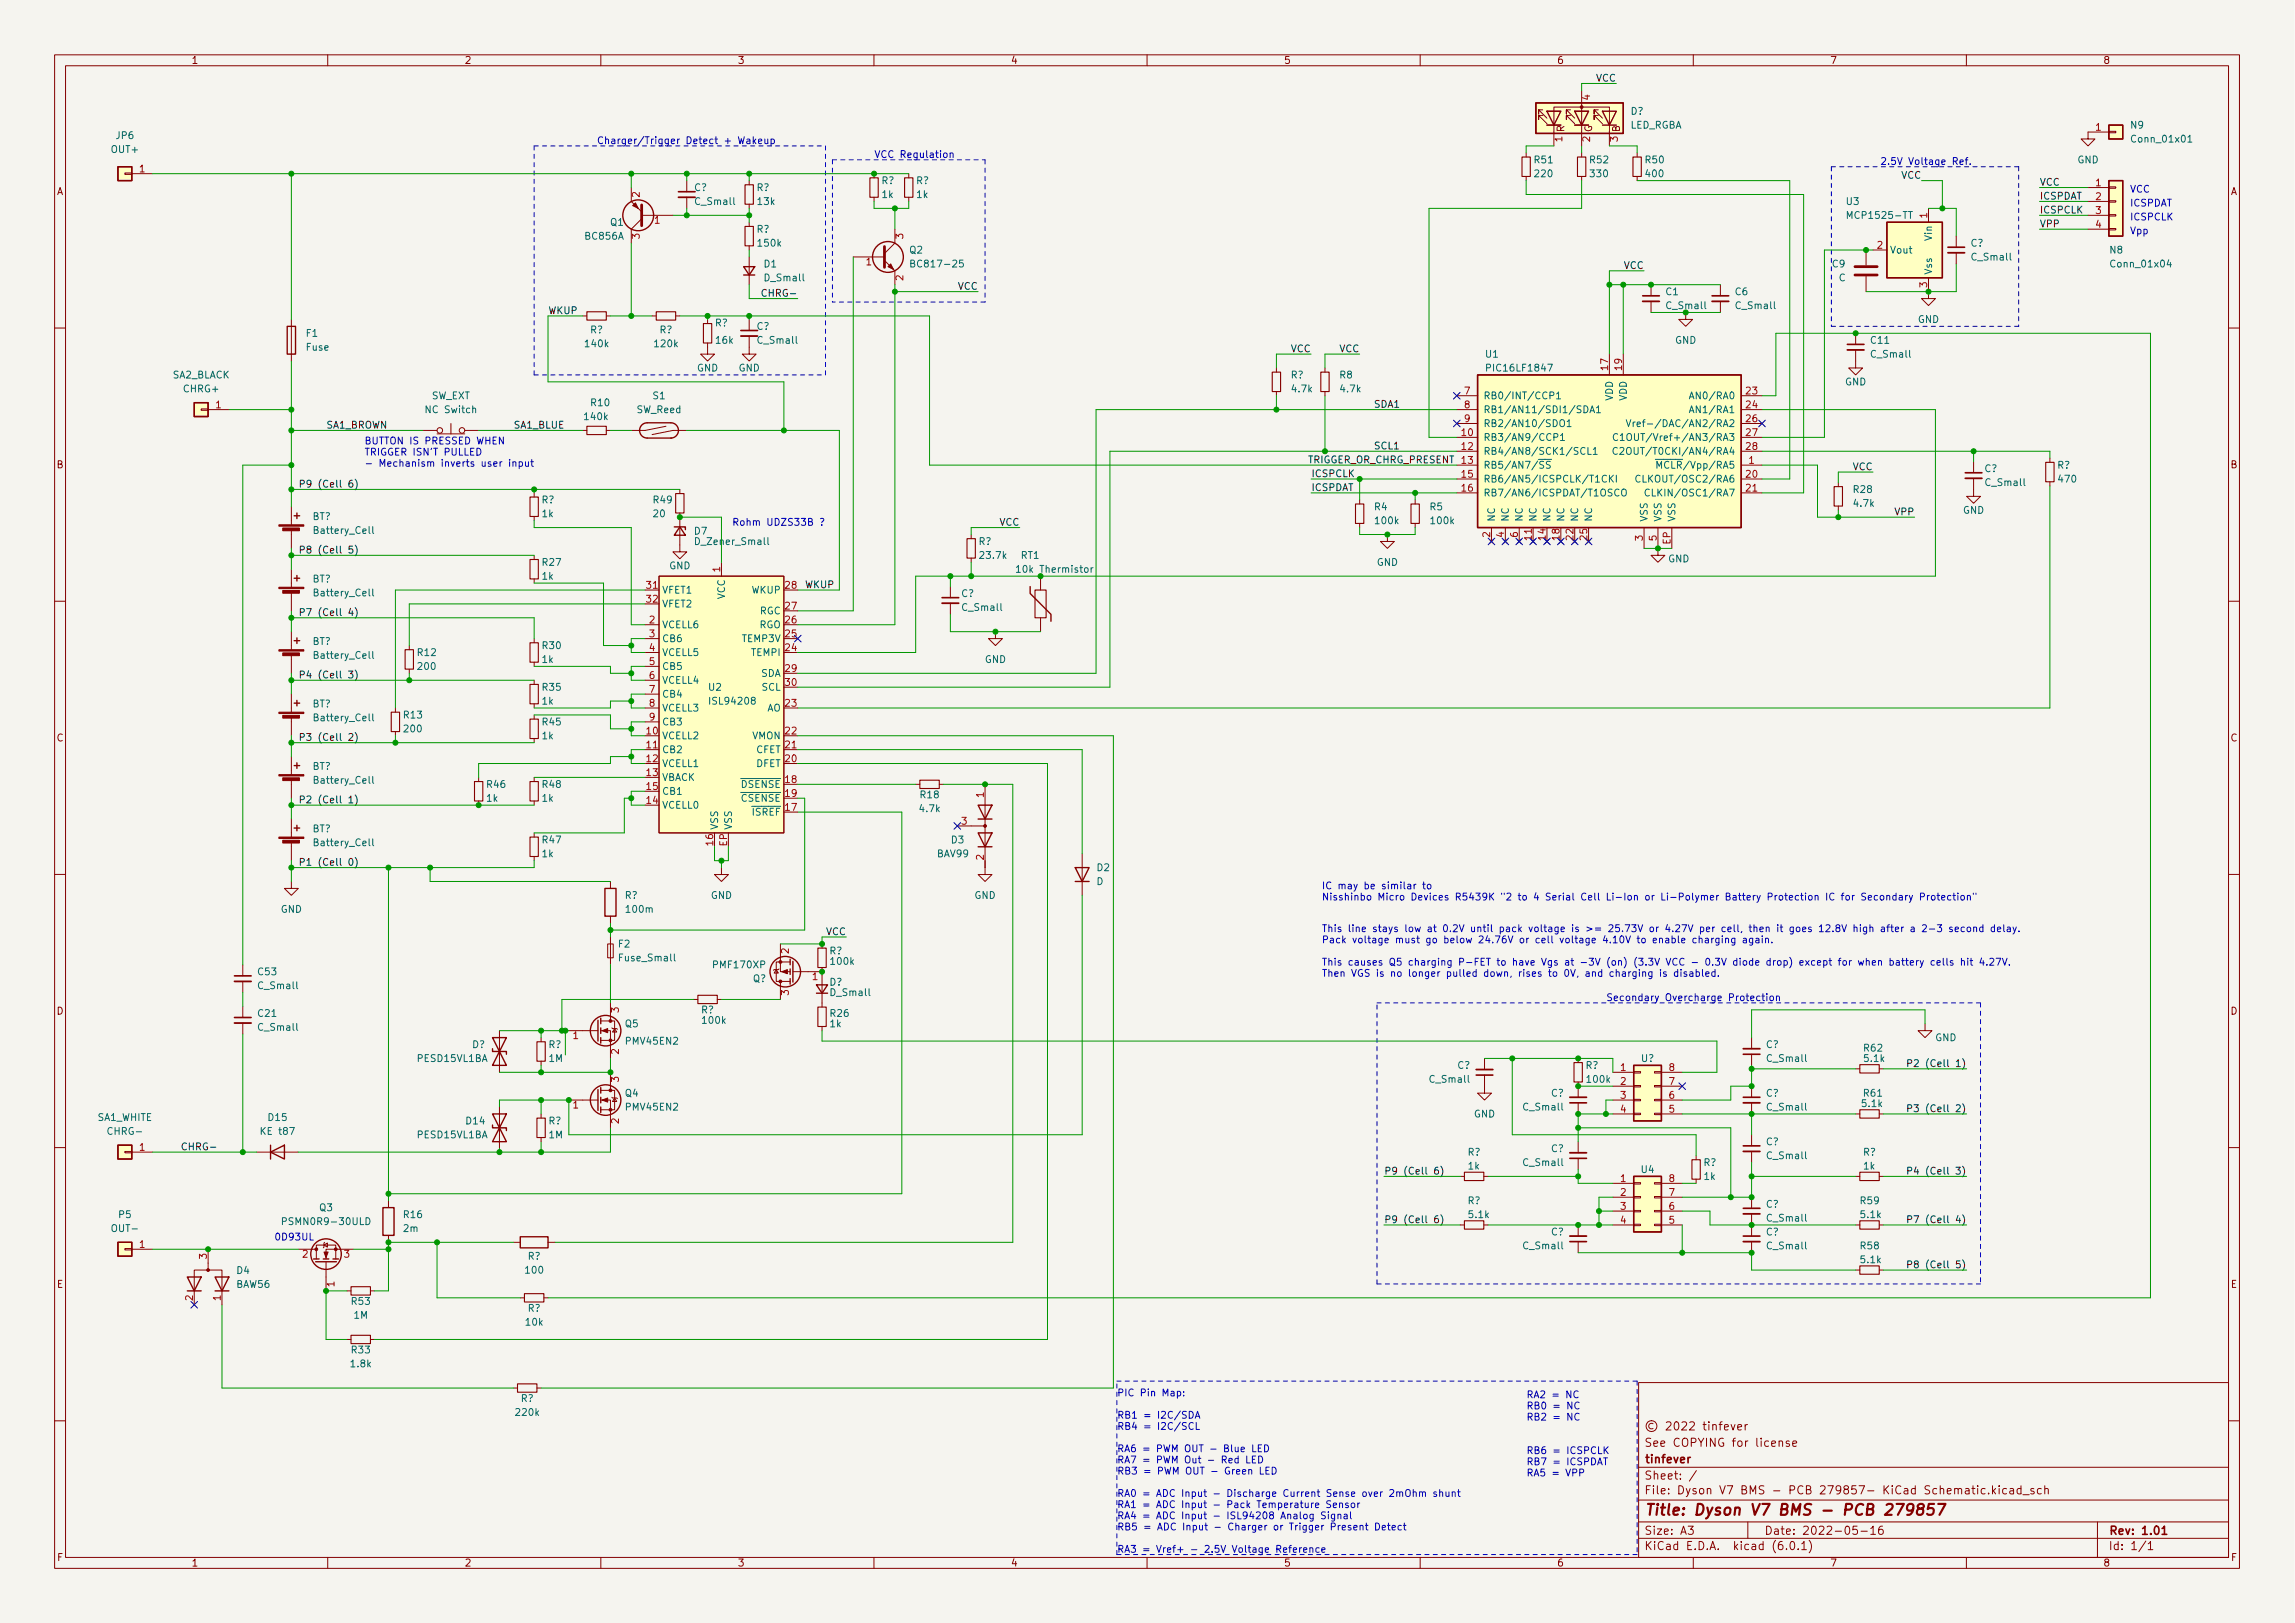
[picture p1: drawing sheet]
<svg xmlns="http://www.w3.org/2000/svg" width="420mm" height="297mm" viewBox="0 0 420 297" stroke-linecap="round" stroke-linejoin="round" font-family="sans-serif">
<defs><g id="words">
<text font-size="2.8" fill="#840000" x="301" y="277.3">Title: Dyson V7 BMS - PCB 279857</text>
<g font-size="2.1" fill="#840000">
<text x="301" y="267.8">tinfever</text>
<text x="301" y="264.8">See COPYING for license</text>
<text x="301" y="273.5">File: Dyson V7 BMS - PCB 279857- KiCad Schematic.kicad_sch</text>
<text x="301" y="270.8">Sheet: /</text>
<text x="301" y="280.9">Size: A3</text>
<text x="323" y="280.9">Date: 2022-05-16</text>
<text x="386" y="280.9">Rev: 1.01</text>
<text x="301" y="283.7">KiCad E.D.A. kicad (6.0.1)</text>
<text x="386" y="283.7">Id: 1/1</text>
</g>
<g font-size="1.8" fill="#840000">
<text x="35" y="11.7">1</text>
<text x="85" y="11.7">2</text>
<text x="135" y="11.7">3</text>
<text x="185" y="11.7">4</text>
<text x="235" y="11.7">5</text>
<text x="285" y="11.7">6</text>
<text x="335" y="11.7">7</text>
<text x="385" y="11.7">8</text>
<text x="286.4" y="24.2" transform="rotate(-90 286.4 24.2)">R</text>
<text x="291.5" y="24.2" transform="rotate(-90 291.5 24.2)">G</text>
<text x="296.5" y="24.2" transform="rotate(-90 296.5 24.2)">B</text>
<text x="10.3" y="35.7">A</text>
<text x="408.3" y="35.7">A</text>
<text x="10.3" y="85.7">B</text>
<text x="408.3" y="85.7">B</text>
<text x="10.3" y="135.7">C</text>
<text x="408.3" y="135.7">C</text>
<text x="10.3" y="185.7">D</text>
<text x="408.3" y="185.7">D</text>
<text x="10.4" y="235.7">E</text>
<text x="408.4" y="235.7">E</text>
<text x="10.4" y="285.7">F</text>
<text x="35" y="286.7">1</text>
<text x="85" y="286.7">2</text>
<text x="135" y="286.7">3</text>
<text x="185" y="286.7">4</text>
<text x="235" y="286.7">5</text>
<text x="285" y="286.7">6</text>
<text x="335" y="286.7">7</text>
<text x="385" y="286.7">8</text>
<text x="408.4" y="285.7">F</text>
</g>
<g font-size="1.8" fill="#0f0f0f">
<text x="292.2" y="14.9">VCC</text>
<text x="348.1" y="32.7">VCC</text>
<text x="373.4" y="34">VCC</text>
<text x="373.4" y="36.5">ICSPDAT</text>
<text x="373.4" y="41.6">VPP</text>
<text x="373.4" y="39.1">ICSPCLK</text>
<text x="175.3" y="53">VCC</text>
<text x="297.3" y="49.2">VCC</text>
<text x="100.3" y="57.5">WKUP</text>
<text x="140.3" y="54.3">CHRG-</text>
<text x="236.3" y="64.5">VCC</text>
<text x="245.2" y="64.5">VCC</text>
<text x="251.5" y="74.6">SDA1</text>
<text x="59.7" y="78.4">SA1_BROWN</text>
<text x="94" y="78.4">SA1_BLUE</text>
<text x="251.5" y="82.2">SCL1</text>
<text x="54.6" y="89.2">P9 (Cell 6)</text>
<text x="239.4" y="84.8">TRIGGER_OR_CHRG_PRESENT 13</text>
<text x="240" y="89.9">ICSPDAT</text>
<text x="240" y="87.3">ICSPCLK</text>
<text x="339.2" y="86">VCC</text>
<text x="347" y="94.3">VPP</text>
<text x="54.6" y="101.3">P8 (Cell 5)</text>
<text x="183" y="96.2">VCC</text>
<text x="147.3" y="107.6">WKUP</text>
<text x="54.6" y="112.7">P7 (Cell 4)</text>
<text x="54.6" y="124.1">P4 (Cell 3)</text>
<text x="54.6" y="135.6">P3 (Cell 2)</text>
<text x="54.6" y="147">P2 (Cell 1)</text>
<text x="54.6" y="158.4">P1 (Cell 0)</text>
<text x="151.2" y="171.1">VCC</text>
<text x="351.5" y="195.3">P2 (Cell 1)</text>
<text x="351.5" y="203.5">P3 (Cell 2)</text>
<text x="33" y="210.5">CHRG-</text>
<text x="253.4" y="215">P9 (Cell 6)</text>
<text x="351.5" y="215">P4 (Cell 3)</text>
<text x="253.4" y="223.8">P9 (Cell 6)</text>
<text x="351.5" y="223.8">P7 (Cell 4)</text>
<text x="351.5" y="232.1">P8 (Cell 5)</text>
</g>
<g font-size="1.8" fill="#a90000">
<text x="291.1" y="18.3" transform="rotate(-90 291.1 18.3)">4</text>
<text x="383.7" y="23.9">1</text>
<text x="286" y="25.9" transform="rotate(-90 286 25.9)">1</text>
<text x="291.1" y="25.9" transform="rotate(-90 291.1 25.9)">2</text>
<text x="296.2" y="25.9" transform="rotate(-90 296.2 25.9)">3</text>
<text x="25.5" y="31.5">1</text>
<text x="383.7" y="34.1">1</text>
<text x="117.1" y="36.1" transform="rotate(-90 117.1 36.1)">2</text>
<text x="119.8" y="40.9">1</text>
<text x="352.8" y="39.9" transform="rotate(-90 352.8 39.9)">1</text>
<text x="383.7" y="36.6">2</text>
<text x="383.7" y="39.2">3</text>
<text x="383.7" y="41.7">4</text>
<text x="117.1" y="43.7" transform="rotate(-90 117.1 43.7)">3</text>
<text x="165.4" y="43.7" transform="rotate(-90 165.4 43.7)">3</text>
<text x="343.7" y="45.5">2</text>
<text x="158.6" y="48.6">1</text>
<text x="165.4" y="51.3" transform="rotate(-90 165.4 51.3)">2</text>
<text x="352.8" y="52.6" transform="rotate(-90 352.8 52.6)">3</text>
<text x="294.4" y="67.7" transform="rotate(-90 294.4 67.7)">17</text>
<text x="296.9" y="67.7" transform="rotate(-90 296.9 67.7)">19</text>
<text x="39.5" y="74.7">1</text>
<text x="268.1" y="72.2">7</text>
<text x="268.1" y="74.7">8</text>
<text x="268.1" y="77.3">9</text>
<text x="319.7" y="72.2">23</text>
<text x="319.7" y="74.7">24</text>
<text x="319.7" y="77.3">26</text>
<text x="267.6" y="79.8">10</text>
<text x="267.6" y="82.3">12</text>
<text x="319.7" y="79.8">27</text>
<text x="319.7" y="82.3">28</text>
<text x="267.6" y="87.4">15</text>
<text x="267.6" y="90">16</text>
<text x="319.7" y="87.4">20</text>
<text x="319.7" y="90">21</text>
<text x="320.2" y="84.9">1</text>
<text x="272.8" y="98.3" transform="rotate(-90 272.8 98.3)">2</text>
<text x="275.3" y="98.3" transform="rotate(-90 275.3 98.3)">4</text>
<text x="277.9" y="98.3" transform="rotate(-90 277.9 98.3)">6</text>
<text x="280.4" y="98.8" transform="rotate(-90 280.4 98.8)">11</text>
<text x="283" y="98.8" transform="rotate(-90 283 98.8)">14</text>
<text x="285.5" y="98.8" transform="rotate(-90 285.5 98.8)">18</text>
<text x="288" y="98.8" transform="rotate(-90 288 98.8)">22</text>
<text x="290.6" y="98.8" transform="rotate(-90 290.6 98.8)">25</text>
<text x="300.7" y="99" transform="rotate(-90 300.7 99)">3</text>
<text x="303.3" y="99" transform="rotate(-90 303.3 99)">5</text>
<text x="305.8" y="99.6" transform="rotate(-90 305.8 99.6)">EP</text>
<text x="118.4" y="107.7">31</text>
<text x="131.8" y="104.7" transform="rotate(-90 131.8 104.7)">1</text>
<text x="143.8" y="107.7">28</text>
<text x="118.4" y="110.3">32</text>
<text x="143.8" y="111.5">27</text>
<text x="118.9" y="114.1">2</text>
<text x="118.9" y="116.6">3</text>
<text x="118.9" y="119.2">4</text>
<text x="143.8" y="119.2">24</text>
<text x="143.8" y="116.6">25</text>
<text x="143.8" y="114.1">26</text>
<text x="118.9" y="121.7">5</text>
<text x="118.9" y="124.2">6</text>
<text x="143.8" y="123">29</text>
<text x="143.8" y="125.5">30</text>
<text x="118.9" y="126.8">7</text>
<text x="118.9" y="129.3">8</text>
<text x="118.9" y="131.9">9</text>
<text x="143.8" y="129.3">23</text>
<text x="118.4" y="134.4">10</text>
<text x="118.4" y="136.9">11</text>
<text x="143.8" y="136.9">21</text>
<text x="143.8" y="134.4">22</text>
<text x="118.4" y="139.5">12</text>
<text x="118.4" y="142">13</text>
<text x="143.8" y="143.3">18</text>
<text x="143.8" y="139.5">20</text>
<text x="118.4" y="147.1">14</text>
<text x="118.4" y="144.6">15</text>
<text x="143.8" y="148.4">17</text>
<text x="143.8" y="145.8">19</text>
<text x="180.1" y="145.9" transform="rotate(-90 180.1 145.9)">1</text>
<text x="130.6" y="154.7" transform="rotate(-90 130.6 154.7)">16</text>
<text x="133.1" y="154.9" transform="rotate(-90 133.1 154.9)">EP</text>
<text x="176" y="150.9">3</text>
<text x="180.1" y="157.4" transform="rotate(-90 180.1 157.4)">2</text>
<text x="144.4" y="174.5" transform="rotate(-90 144.4 174.5)">2</text>
<text x="148.7" y="179.4">1</text>
<text x="113.3" y="185.3" transform="rotate(-90 113.3 185.3)">3</text>
<text x="144.4" y="182.1" transform="rotate(-90 144.4 182.1)">3</text>
<text x="104.9" y="190.2">1</text>
<text x="113.3" y="192.9" transform="rotate(-90 113.3 192.9)">2</text>
<text x="296.7" y="196">1</text>
<text x="305.6" y="196">8</text>
<text x="104.9" y="202.9">1</text>
<text x="113.3" y="198" transform="rotate(-90 113.3 198)">3</text>
<text x="296.7" y="198.5">2</text>
<text x="296.7" y="201.1">3</text>
<text x="296.7" y="203.6">4</text>
<text x="305.6" y="203.6">5</text>
<text x="305.6" y="201.1">6</text>
<text x="305.6" y="198.5">7</text>
<text x="113.3" y="205.6" transform="rotate(-90 113.3 205.6)">2</text>
<text x="25.5" y="210.6">1</text>
<text x="296.7" y="216.3">1</text>
<text x="296.7" y="218.9">2</text>
<text x="296.7" y="221.4">3</text>
<text x="305.6" y="221.4">6</text>
<text x="305.6" y="218.9">7</text>
<text x="305.6" y="216.3">8</text>
<text x="296.7" y="223.9">4</text>
<text x="305.6" y="223.9">5</text>
<text x="25.5" y="228.4">1</text>
<text x="37.8" y="230.4" transform="rotate(-90 37.8 230.4)">3</text>
<text x="55.4" y="230.2">2</text>
<text x="63" y="230.2">3</text>
<text x="35.3" y="238" transform="rotate(-90 35.3 238)">2</text>
<text x="40.4" y="238" transform="rotate(-90 40.4 238)">1</text>
<text x="61.2" y="235.5" transform="rotate(-90 61.2 235.5)">1</text>
</g>
<g font-size="1.8" fill="#006464">
<text x="298.3" y="23.5">LED_RGBA</text>
<text x="298.5" y="21">D?</text>
<text x="390.1" y="23.5">N9</text>
<text x="20.5" y="28">OUT+</text>
<text x="21.3" y="25.4">JP6</text>
<text x="281" y="29.9">R51</text>
<text x="291.1" y="29.9">R52</text>
<text x="301.3" y="29.9">R50</text>
<text x="380.3" y="29.9">GND</text>
<text x="390.5" y="26.1">Conn_01x01</text>
<text x="127.1" y="35">C?</text>
<text x="138.5" y="35">R?</text>
<text x="161.4" y="33.7">R?</text>
<text x="167.7" y="33.7">R?</text>
<text x="281.1" y="32.4">220</text>
<text x="291.2" y="32.4">330</text>
<text x="301.4" y="32.4">400</text>
<text x="111.8" y="41.3">Q1</text>
<text x="127.4" y="37.5">C_Small</text>
<text x="138.8" y="37.5">13k</text>
<text x="161.5" y="36.2">1k</text>
<text x="167.9" y="36.2">1k</text>
<text x="338" y="37.5">U3</text>
<text x="338.8" y="40">MCP1525-TT</text>
<text x="107.2" y="43.9">BC856A</text>
<text x="138.5" y="42.6">R?</text>
<text x="138.9" y="45.1">150k</text>
<text x="166.5" y="46.4">Q2</text>
<text x="345.9" y="46.4">Vout</text>
<text x="353.7" y="43.9" transform="rotate(-90 353.7 43.9)">Vin</text>
<text x="360.8" y="45.1">C?</text>
<text x="361.1" y="47.7">C_Small</text>
<text x="386.3" y="46.4">N8</text>
<text x="139.9" y="48.9">D1</text>
<text x="140.1" y="51.5">D_Small</text>
<text x="167.5" y="48.9">BC817-25</text>
<text x="335.5" y="48.9">C9</text>
<text x="336.6" y="51.5">C</text>
<text x="353.7" y="50.3" transform="rotate(-90 353.7 50.3)">Vss</text>
<text x="386.7" y="48.9">Conn_01x04</text>
<text x="130.9" y="59.7">R?</text>
<text x="305" y="54">C1</text>
<text x="305.2" y="56.6">C_Small</text>
<text x="317.7" y="54">C6</text>
<text x="317.9" y="56.6">C_Small</text>
<text x="351.1" y="59.1">GND</text>
<text x="56.1" y="64.2">Fuse</text>
<text x="56.1" y="61.6">F1</text>
<text x="107.3" y="63.5">140k</text>
<text x="108" y="61">R?</text>
<text x="120" y="63.5">120k</text>
<text x="120.7" y="61">R?</text>
<text x="131.1" y="62.9">16k</text>
<text x="138.5" y="60.4">C?</text>
<text x="138.8" y="62.9">C_Small</text>
<text x="272" y="65.4">U1</text>
<text x="306.6" y="62.9">GND</text>
<text x="342.6" y="62.9">C11</text>
<text x="342.7" y="65.4">C_Small</text>
<text x="31.5" y="69.3">SA2_BLACK</text>
<text x="33.7" y="71.8">CHRG+</text>
<text x="127.6" y="68">GND</text>
<text x="135.2" y="68">GND</text>
<text x="236.3" y="69.3">R?</text>
<text x="236.6" y="71.8">4.7k</text>
<text x="245.3" y="69.3">R8</text>
<text x="245.5" y="71.8">4.7k</text>
<text x="272.6" y="68">PIC16LF1847</text>
<text x="337.8" y="70.5">GND</text>
<text x="78.2" y="75.6">NC Switch</text>
<text x="78.9" y="73.1">SW_EXT</text>
<text x="107.1" y="76.9">140k</text>
<text x="108.3" y="74.3">R10</text>
<text x="116.6" y="75.6">SW_Reed</text>
<text x="119.6" y="73.1">S1</text>
<text x="271.5" y="73.1">RB0/INT/CCP1</text>
<text x="271.5" y="75.6">RB1/AN11/SDI1/SDA1</text>
<text x="295.3" y="73.4" transform="rotate(-90 295.3 73.4)">VDD</text>
<text x="297.8" y="73.4" transform="rotate(-90 297.8 73.4)">VDD</text>
<text x="310.2" y="73.1">AN0/RA0</text>
<text x="310.2" y="75.6">AN1/RA1</text>
<text x="271.5" y="80.7">RB3/AN9/CCP1</text>
<text x="271.5" y="83.2">RB4/AN8/SCK1/SCL1</text>
<text x="271.5" y="78.1">RB2/AN10/SDO1</text>
<text x="298.1" y="83.2">C2OUT/T0CKI/AN4/RA4</text>
<text x="298.7" y="80.7">C1OUT/Vref+/AN3/RA3</text>
<text x="301.3" y="78.1">Vref-/DAC/AN2/RA2</text>
<text x="271.5" y="85.8">RB5/AN7/~{SS}</text>
<text x="271.5" y="88.3">RB6/AN5/ICSPCLK/T1CKI</text>
<text x="301" y="88.3">CLKOUT/OSC2/RA6</text>
<text x="303.4" y="85.8">~{MCLR}/Vpp/RA5</text>
<text x="363.3" y="86.4">C?</text>
<text x="363.6" y="88.9">C_Small</text>
<text x="376.6" y="85.8">R?</text>
<text x="377" y="88.3">470</text>
<text x="57.2" y="95.2">BT?</text>
<text x="99.1" y="92.1">R?</text>
<text x="99.3" y="94.7">1k</text>
<text x="119.7" y="92.1">R49</text>
<text x="119.7" y="94.7">20</text>
<text x="251.6" y="93.4">R4</text>
<text x="251.9" y="95.9">100k</text>
<text x="261.8" y="93.4">R5</text>
<text x="262.1" y="95.9">100k</text>
<text x="271.5" y="90.8">RB7/AN6/ICSPDAT/T1OSCO</text>
<text x="273.7" y="95.5" transform="rotate(-90 273.7 95.5)">NC</text>
<text x="276.2" y="95.5" transform="rotate(-90 276.2 95.5)">NC</text>
<text x="278.8" y="95.5" transform="rotate(-90 278.8 95.5)">NC</text>
<text x="281.3" y="95.5" transform="rotate(-90 281.3 95.5)">NC</text>
<text x="283.8" y="95.5" transform="rotate(-90 283.8 95.5)">NC</text>
<text x="286.4" y="95.5" transform="rotate(-90 286.4 95.5)">NC</text>
<text x="288.9" y="95.5" transform="rotate(-90 288.9 95.5)">NC</text>
<text x="291.5" y="95.5" transform="rotate(-90 291.5 95.5)">NC</text>
<text x="301.6" y="95.5" transform="rotate(-90 301.6 95.5)">VSS</text>
<text x="303" y="90.8">CLKIN/OSC1/RA7</text>
<text x="304.2" y="95.5" transform="rotate(-90 304.2 95.5)">VSS</text>
<text x="306.7" y="95.5" transform="rotate(-90 306.7 95.5)">VSS</text>
<text x="339.4" y="90.2">R28</text>
<text x="339.5" y="92.7">4.7k</text>
<text x="359.3" y="94">GND</text>
<text x="57.8" y="97.7">Battery_Cell</text>
<text x="127.1" y="97.8">D7</text>
<text x="127.6" y="99.7">D_Zener_Small</text>
<text x="179.1" y="99.7">R?</text>
<text x="57.2" y="106.6">BT?</text>
<text x="99.3" y="106.1">1k</text>
<text x="99.4" y="103.5">R27</text>
<text x="122.5" y="104.2">GND</text>
<text x="179.6" y="102.3">23.7k</text>
<text x="186.7" y="104.8">10k Thermistor</text>
<text x="186.9" y="102.3">RT1</text>
<text x="252" y="103.5">GND</text>
<text x="305.4" y="102.9">GND</text>
<text x="57.8" y="109.1">Battery_Cell</text>
<text x="121.2" y="108.6">VFET1</text>
<text x="121.2" y="111.2">VFET2</text>
<text x="132.7" y="109.7" transform="rotate(-90 132.7 109.7)">VCC</text>
<text x="137.6" y="108.6">WKUP</text>
<text x="139.1" y="112.4">RGC</text>
<text x="176" y="109.3">C?</text>
<text x="176.3" y="111.8">C_Small</text>
<text x="57.2" y="118">BT?</text>
<text x="99.4" y="118.8">R30</text>
<text x="121.2" y="115">VCELL6</text>
<text x="121.2" y="117.5">CB6</text>
<text x="135.9" y="117.5">TEMP3V</text>
<text x="139" y="115">RGO</text>
<text x="57.8" y="120.6">Battery_Cell</text>
<text x="76.5" y="120.1">R12</text>
<text x="76.6" y="122.6">200</text>
<text x="99.3" y="121.3">1k</text>
<text x="121.2" y="120.1">VCELL5</text>
<text x="121.2" y="122.6">CB5</text>
<text x="121.2" y="125.1">VCELL4</text>
<text x="137.6" y="120.1">TEMPI</text>
<text x="139.3" y="123.9">SDA</text>
<text x="180.3" y="121.3">GND</text>
<text x="57.2" y="129.4">BT?</text>
<text x="57.8" y="132">Battery_Cell</text>
<text x="74" y="131.5">R13</text>
<text x="99.3" y="128.9">1k</text>
<text x="99.4" y="126.4">R35</text>
<text x="121.2" y="127.7">CB4</text>
<text x="121.2" y="130.2">VCELL3</text>
<text x="129.8" y="126.4">U2</text>
<text x="130.2" y="128.9">ISL94208</text>
<text x="139.5" y="126.4">SCL</text>
<text x="140.3" y="130.2">AO</text>
<text x="74.1" y="134">200</text>
<text x="99.3" y="135.3">1k</text>
<text x="99.4" y="132.8">R45</text>
<text x="121.2" y="135.3">VCELL2</text>
<text x="121.2" y="137.8">CB2</text>
<text x="121.2" y="132.8">CB3</text>
<text x="137.7" y="135.3">VMON</text>
<text x="138.4" y="137.8">CFET</text>
<text x="57.2" y="140.9">BT?</text>
<text x="57.8" y="143.4">Battery_Cell</text>
<text x="121.2" y="140.4">VCELL1</text>
<text x="121.2" y="142.9">VBACK</text>
<text x="138.4" y="140.4">DFET</text>
<text x="89.1" y="146.7">1k</text>
<text x="89.2" y="144.2">R46</text>
<text x="99.3" y="146.7">1k</text>
<text x="99.4" y="144.2">R48</text>
<text x="121.2" y="148">VCELL0</text>
<text x="121.2" y="145.5">CB1</text>
<text x="134.4" y="144.2">~{DSENSE}</text>
<text x="134.4" y="146.7">~{CSENSE}</text>
<text x="136.4" y="149.3">~{ISREF}</text>
<text x="168.5" y="148.6">4.7k</text>
<text x="168.6" y="146.1">R18</text>
<text x="57.2" y="152.3">BT?</text>
<text x="57.8" y="154.8">Battery_Cell</text>
<text x="99.4" y="154.3">R47</text>
<text x="131.4" y="151.9" transform="rotate(-90 131.4 151.9)">VSS</text>
<text x="134" y="151.9" transform="rotate(-90 134 151.9)">VSS</text>
<text x="174.2" y="154.3">D3</text>
<text x="99.3" y="156.9">1k</text>
<text x="171.6" y="156.9">BAV99</text>
<text x="200.7" y="162">D</text>
<text x="200.8" y="159.4">D2</text>
<text x="51.4" y="167">GND</text>
<text x="114.4" y="164.5">R?</text>
<text x="114.8" y="167">100m</text>
<text x="130.1" y="164.5">GND</text>
<text x="178.4" y="164.5">GND</text>
<text x="113.2" y="173.4">F2</text>
<text x="47.3" y="178.5">C53</text>
<text x="113.5" y="175.9">Fuse_Small</text>
<text x="130.8" y="177.2">PMF170XP</text>
<text x="137.8" y="179.7">Q?</text>
<text x="151.8" y="174.7">R?</text>
<text x="152.2" y="176.6">100k</text>
<text x="47.4" y="181">C_Small</text>
<text x="128.3" y="185.5">R?</text>
<text x="151.8" y="180.4">D?</text>
<text x="152.2" y="182.3">D_Small</text>
<text x="47.3" y="186.1">C21</text>
<text x="47.4" y="188.6">C_Small</text>
<text x="86.4" y="191.8">D?</text>
<text x="100.4" y="191.8">R?</text>
<text x="114.5" y="188">Q5</text>
<text x="114.7" y="191.2">PMV45EN2</text>
<text x="128.7" y="187.4">100k</text>
<text x="152" y="188">1k</text>
<text x="152.1" y="186.1">R26</text>
<text x="323.3" y="191.8">C?</text>
<text x="354.3" y="190.5">GND</text>
<text x="76.5" y="194.3">PESD15VL1BA</text>
<text x="100.5" y="194.3">1M</text>
<text x="266.8" y="195.6">C?</text>
<text x="290.3" y="195.6">R?</text>
<text x="300.4" y="194.3">U?</text>
<text x="323.6" y="194.3">C_Small</text>
<text x="341.3" y="192.4">R62</text>
<text x="341.4" y="194.3">5.1k</text>
<text x="114.5" y="200.7">Q4</text>
<text x="114.7" y="203.2">PMV45EN2</text>
<text x="261.9" y="198.2">C_Small</text>
<text x="279" y="203.2">C_Small</text>
<text x="283.9" y="200.7">C?</text>
<text x="290.6" y="198.2">100k</text>
<text x="323.3" y="200.7">C?</text>
<text x="323.6" y="203.2">C_Small</text>
<text x="341" y="202.6">5.1k</text>
<text x="341.3" y="200.7">R61</text>
<text x="17.8" y="205.1">SA1_WHITE</text>
<text x="20" y="207.7">CHRG-</text>
<text x="48" y="207.7">KE t87</text>
<text x="49.2" y="205.1">D15</text>
<text x="76.5" y="208.3">PESD15VL1BA</text>
<text x="85.4" y="205.8">D14</text>
<text x="100.4" y="205.8">R?</text>
<text x="100.5" y="208.3">1M</text>
<text x="269.8" y="204.5">GND</text>
<text x="323.3" y="209.6">C?</text>
<text x="268.7" y="211.5">R?</text>
<text x="268.8" y="214">1k</text>
<text x="279" y="213.4">C_Small</text>
<text x="283.9" y="210.9">C?</text>
<text x="300.5" y="214.7">U4</text>
<text x="311.9" y="213.4">R?</text>
<text x="312" y="215.9">1k</text>
<text x="323.6" y="212.1">C_Small</text>
<text x="341.1" y="211.5">R?</text>
<text x="341.2" y="214">1k</text>
<text x="58.5" y="221.7">Q3</text>
<text x="268.7" y="220.4">R?</text>
<text x="323.3" y="221">C?</text>
<text x="340.7" y="220.4">R59</text>
<text x="20.7" y="225.5">OUT-</text>
<text x="21.8" y="222.9">P5</text>
<text x="52.4" y="224.2">PSMN0R9-30ULD</text>
<text x="73.9" y="225.5">2m</text>
<text x="74" y="222.9">R16</text>
<text x="269" y="222.9">5.1k</text>
<text x="283.9" y="226.1">C?</text>
<text x="323.3" y="226.1">C?</text>
<text x="323.6" y="223.6">C_Small</text>
<text x="340.7" y="222.9">5.1k</text>
<text x="43.4" y="233.1">D4</text>
<text x="96.3" y="233.1">100</text>
<text x="96.6" y="230.5">R?</text>
<text x="279" y="228.6">C_Small</text>
<text x="323.6" y="228.6">C_Small</text>
<text x="340.7" y="228.6">R58</text>
<text x="340.7" y="231.2">5.1k</text>
<text x="43.3" y="235.7">BAW56</text>
<text x="64.4" y="238.8">R53</text>
<text x="64.8" y="241.3">1M</text>
<text x="96.3" y="242.6">10k</text>
<text x="96.6" y="240.1">R?</text>
<text x="64.3" y="250.2">1.8k</text>
<text x="64.4" y="247.7">R33</text>
<text x="95.3" y="256.6">R?</text>
<text x="94.6" y="259.1">220k</text>
</g>
<g font-size="1.8" fill="#0000c2">
<text x="109.2" y="26.4">Charger/Trigger Detect + Wakeup</text>
<text x="160" y="28.9">VCC Regulation</text>
<text x="344.2" y="30.2">2.5V Voltage Ref.</text>
<text x="389.9" y="35.2">VCC</text>
<text x="389.9" y="37.8">ICSPDAT</text>
<text x="389.9" y="40.3">ICSPCLK</text>
<text x="389.9" y="42.9">Vpp</text>
<text x="66.7" y="81.3">BUTTON IS PRESSED WHEN</text>
<text x="66.7" y="83.4">TRIGGER ISN'T PULLED</text>
<text x="66.7" y="85.4">- Mechanism inverts user input</text>
<text x="134" y="96.2">Rohm UDZS33B ?</text>
<text x="241.9" y="162.7">IC may be similar to</text>
<text x="241.9" y="164.8">Nisshinbo Micro Devices R5439K &quot;2 to 4 Serial Cell Li-Ion or Li-Polymer Battery Protection IC for Secondary Protection&quot;</text>
<text x="241.9" y="170.6">This line stays low at 0.2V until pack voltage is &gt;= 25.73V or 4.27V per cell, then it goes 12.8V high after a 2-3 second delay.</text>
<text x="241.9" y="172.6">Pack voltage must go below 24.76V or cell voltage 4.10V to enable charging again.</text>
<text x="241.9" y="176.7">This causes Q5 charging P-FET to have Vgs at -3V (on) (3.3V VCC - 0.3V diode drop) except for when battery cells hit 4.27V.</text>
<text x="241.9" y="178.8">Then VGS is no longer pulled down, rises to 0V, and charging is disabled.</text>
<text x="294" y="183.2">Secondary Overcharge Protection</text>
<text x="50.2" y="227">0D93UL</text>
<text x="204.5" y="255.5">PIC Pin Map:</text>
<text x="279.4" y="255.9">RA2 = NC</text>
<text x="279.4" y="257.9">RB0 = NC</text>
<text x="204.5" y="259.6">RB1 = I2C/SDA</text>
<text x="204.5" y="261.7">RB4 = I2C/SCL</text>
<text x="279.4" y="260">RB2 = NC</text>
<text x="204.5" y="265.8">RA6 = PWM OUT - Blue LED</text>
<text x="204.5" y="267.8">RA7 = PWM Out - Red LED</text>
<text x="204.5" y="269.9">RB3 = PWM OUT - Green LED</text>
<text x="279.4" y="266.1">RB6 = ICSPCLK</text>
<text x="279.4" y="268.2">RB7 = ICSPDAT</text>
<text x="204.5" y="273.9">RA0 = ADC Input - Discharge Current Sense over 2mOhm shunt</text>
<text x="204.5" y="276">RA1 = ADC Input - Pack Temperature Sensor</text>
<text x="279.4" y="270.2">RA5 = VPP</text>
<text x="204.5" y="278">RA4 = ADC Input - ISL94208 Analog Signal</text>
<text x="204.5" y="280.1">RB5 = ADC Input - Charger or Trigger Present Detect</text>
<text x="204.5" y="284.2">RA3 = Vref+ - 2.5V Voltage Reference</text>
</g>
</g></defs>
<path d="M0 0h420v297h-420z" fill="#f5f4ef" stroke="#f5f4ef" stroke-width=".18"/>
<g fill="none" stroke="#840000" stroke-width=".18">
<path d="M10 10h400v277h-400zM12 12h396v273h-396zM60 10v2M110 10v2M160 10v2M210 10v2M260 10v2M289.6 16.5v6.4M310 10v2M360 10v2M22.9 31.7h1.2v.2h-1.2zM24.1 31.8h3.8"/>
<path d="M115.6 34.3v2.6l1.9 1.9M117.5 39.4h5.7M125.7 33.1v2M125.7 36.1v2M137.2 33.1v.7M137.2 37.4v.7M160 31.8v.7M160 36.1v.8M166.4 31.8v.7M166.4 36.1v.8M279.4 28v.7M279.4 32.3v.8"/>
<path d="M282.4 21.1h-.7v.8v-.8l1.5 1.5M282.4 20.1h-.7v.8v-.8l1.5 1.5M283.2 20.4h2.5zM283.2 20.4h.1M283.2 22.9h2.5M284.5 26.7v-7.1h10.1v7.1M287.5 21.1h-.7v.8v-.8l1.5 1.5M287.5 20.1h-.7v.8v-.8l1.5 1.5M288.3 20.4h2.5zM288.3 20.4h.1M288.3 22.9h2.5M289.6 24.2v2.5"/>
<path d="M289.6 28v.7M289.6 32.3v.8M292.6 21.1h-.8v.8v-.8l1.6 1.5M292.6 20.1h-.8v.8v-.8l1.6 1.5M299.7 28v.7M299.7 32.3v.8M353.1 38.1v2.6M382.3 34.3h3.8M382.3 36.9h3.8M382.3 39.4h3.8M386.1 24h1.2v.3h-1.2zM386.1 39.3h1.2v.2h-1.2z"/>
<path d="M386.1 36.7h1.2v.3h-1.2zM386.1 34.2h1.2v.3h-1.2zM386.1 24.2h-3.8v1.2h1.2l-1.2 1.3-1.3-1.3h1.3M53.3 58.5v7.6M106.7 57.8h.7M111 57.8h.8M117.5 40l-1.9 1.9v2.6M119.4 57.8h.7M123.7 57.8h.8M129.5 58.5v.7M137.2 40.7v.7M137.2 45v.8"/>
<path d="M137.2 47v5.1M137.2 58.5v2M156.2 47h5.7M161.9 47.7l1.9 1.9v2.5M163.8 41.9v2.6l-1.9 1.9M302.3 52.1v2M302.3 55.2v2M308.6 57.2v1.3h1.3l-1.3 1.2-1.3-1.2h1.3M315 52.1v2M315 55.2v2M341.6 45.8v2.8M341.6 50.6v2.8"/>
<path d="M342.9 45.8h2.5M353.1 50.8v3.8h1.2l-1.2 1.3-1.3-1.3h1.3M358.1 43.2v2M358.1 46.3v2M382.3 41.9h3.8M386.1 41.8h1.2v.3h-1.2zM10 60h2M36.8 74.8h1.3v.3h-1.3zM38.1 75h3.8M77.5 78.8h2.5M80 79.4h5.1M82.5 77.5v1.9"/>
<path d="M85.1 78.8h2.5M106.7 78.8h.7M111 78.8h.8M121.9 78l-3.8 .8h-2.5M125.7 78.8h-2.5l-3.8 .7M129.5 62.8v2h1.3l-1.3 1.3-1.2-1.3h1.2M137.2 61.5v3.3h1.2l-1.2 1.3-1.3-1.3h1.3M233.7 67.3v.8M233.7 71.7v.7M242.6 67.3v.8M242.6 71.7v.7M266.7 75h3.8"/>
<path d="M266.7 72.4h3.8M266.7 77.5h3.8M294.6 64.8v3.8M297.2 64.8v3.8M318.8 75h3.8M318.8 72.4h3.8M318.8 77.5h3.8M339.7 64v3.3h1.3l-1.3 1.3-1.2-1.3h1.2M339.7 61v2M408 60h2M53.3 92.7v3.3M53.3 97.1v3.3"/>
<path d="M97.8 90.2v.8M97.8 94.5v.8M124.5 93.9v7.1h1.2l-1.2 1.3-1.3-1.3h1.3M124.5 89.6v.7M177.8 97.8v.8M248.9 91.5v.7M248.9 95.8v.8M254 97.8v1.3h1.3l-1.3 1.3-1.3-1.3h1.3M259.1 91.5v.7M259.1 95.8v.8M266.7 85.1h3.8M266.7 80h3.8"/>
<path d="M266.7 82.6h3.8M266.7 87.7h3.8M266.7 90.2h3.8M272.7 98.7l.7 .8M273 96.6v2.5M273.4 98.7l-.7 .8M275.2 98.7l.8 .8M275.6 96.6v2.5M276 98.7l-.8 .8M277.7 98.7l.8 .8M278.1 96.6v2.5M278.5 98.7l-.8 .8"/>
<path d="M280.3 98.7l.8 .8M280.7 96.6v2.5M281.1 98.7l-.8 .8M282.8 98.7l.8 .8M283.6 98.7l-.8 .8M285.4 98.7l.7 .8M286.1 98.7l-.7 .8M287.9 98.7l.8 .8M288.7 98.7l-.8 .8M290.4 98.7l.8 .8M291.2 98.7l-.8 .8M301 96.6v3.8"/>
<path d="M303.5 96.6v5h1.3l-1.3 1.3-1.2-1.3h1.2M306.1 96.6v3.8M318.8 85.1h3.8M318.8 80h3.8M318.8 82.6h3.8M318.8 87.7h3.8M318.8 90.2h3.8M336.5 88.3v.8M336.5 92.6v.8M361.3 87.5v3.3h1.3l-1.3 1.3-1.3-1.3h1.3M361.3 84.5v2M375.3 83.9v.7"/>
<path d="M375.3 88.2v.7M10 110h2M53.3 104.2v3.3M53.3 108.5v3.3M53.3 115.6v3.3M53.3 119.9v3.3M74.9 118.1v.8M97.8 101.6v.8M97.8 106v.7M97.8 116.9v.7M118.1 114.3h2.5M118.1 116.9h2.5"/>
<path d="M118.1 108h2.5M118.1 119.4h2.5M120.6 105.4h22.9v47h-22.9zM132.1 102.9v2.5M174 107.4v2M174 110.4v2M177.8 102.1v.8M182.2 115.6v1.3h1.3l-1.3 1.2-1.2-1.2h1.2M190.5 105.4v2.6M190.5 113.1v2.5M408 110h2M53.3 127v3.3"/>
<path d="M53.3 131.4v3.3M53.3 138.5v3.3M72.4 129.6v.7M72.4 133.9v.8M74.9 122.5v.7M97.8 121.2v.8M97.8 124.5v.8M97.8 128.8v.8M97.8 130.8v.8M97.8 135.2v.7M118.1 137.2h2.5M118.1 122h2.5"/>
<path d="M118.1 124.5h2.5M118.1 127h2.5M118.1 129.6h2.5M118.1 132.1h2.5M143.5 137.2h2.5M53.3 142.8v3.3M53.3 149.9v3.3M53.3 154.2v3.3M87.6 142.3v.7M87.6 146.6v.8M97.8 142.3v.7M97.8 146.6v.8"/>
<path d="M97.8 152.4v.8M97.8 156.8v.7M132.1 158.8v1.3h1.2l-1.2 1.2-1.3-1.2h1.3M167.6 143.5h.8M172 143.5h.7M175.3 151.2h5M180.3 143.5v16.6h1.3l-1.3 1.2-1.2-1.2h1.2M198.1 156.2v7.7M10 160h2M44.4 176.6v2M44.4 179.6v2M53.3 161.3v1.3h1.3l-1.3 1.3-1.2-1.3h1.2"/>
<path d="M111.3 172.8h1v2.5h-1zM111.8 161.3v1.3M111.8 167.7v1.2M111.8 171.5v5.1M142.1 177.5l.4 .6h-.8zM142.6 177.3l-.1 .2h-.8l-.1 .1M142.9 172.8v5h1.8M142.9 179.6v3.3M144.7 176.1h-2.6v3.5h2.6M150.5 177.1v.7h-5.3M150.5 172.8v.7M150.5 178.5v5.8"/>
<path d="M408 160h2M44.4 184.2v2M44.4 187.2v2.1M91.4 188.6v7.7M99.1 189.9v.8M99.1 194.2v.8M104.1 188.6h5.4M110 199.6h2.5v3.5h-2.5M110 188.6h1.8v5.1M110 186.9h2.5v3.5h-2.5M111.8 183.6v3.3M111.8 196.3v3.3"/>
<path d="M112 188.1l.1 .2h.8l.1 .1M112.5 188.3l.4 .6h-.8zM127 182.9h.8M131.3 182.9h.8M150.5 187.9v.7M271.8 196.8v3.3h1.2l-1.2 1.2-1.3-1.2h1.3M271.8 193.7v2M288.9 193.7v.8M288.9 198v2.8M295.3 196.3h3.8M295.3 198.8h3.8M299.1 198.7h1.3v.2h-1.3z"/>
<path d="M299.1 196.1h1.3v.3h-1.3zM302.9 198.7h1.3v.2h-1.3zM302.9 196.1h1.3v.3h-1.3zM304.2 196.3h3.8M304.2 198.8h3.8M320.7 189.9v2M320.7 192.9v2.1M320.7 198.8v2M339.7 195.6h.8M344 195.6h.8M352.4 187.4v1.2h1.3l-1.3 1.3-1.2-1.3h1.2M10 210h2"/>
<path d="M22.9 210.7h1.2v.3h-1.2zM24.1 210.9h3.8M47 210.9h7.6M71.1 219.7v1.3M91.4 202.6v7.6M99.1 203.9v.7M99.1 208.2v.8M104.1 201.3h5.4M110 201.3h1.8v5.1M112 200.8l.1 .2h.8l.1 .1M112.5 201l.4 .6h-.8zM267.3 215.3h.8"/>
<path d="M271.7 215.3h.7M288.9 201.8v2.1M288.9 209v2M288.9 212v2M295.3 201.3h3.8M295.3 203.9h3.8M295.3 216.6h3.8M295.3 219.1h3.8M299.1 219h1.3v.2h-1.3zM299.1 216.4h1.3v.3h-1.3zM299.1 203.7h1.3v.3h-1.3zM299.1 201.2h1.3v.3h-1.3z"/>
<path d="M302.9 219h1.3v.2h-1.3zM302.9 216.4h1.3v.3h-1.3zM302.9 203.7h1.3v.3h-1.3zM302.9 201.2h1.3v.3h-1.3zM304.2 201.3h3.8M304.2 203.9h3.8M304.2 216.6h3.8M304.2 219.1h3.8M310.5 211.5v.8M310.5 215.8v.8M320.7 201.8v2.1M320.7 207.7v2"/>
<path d="M320.7 210.7v2.1M320.7 219.1v2M339.7 203.9h.8M339.7 215.3h.8M344 203.9h.8M344 215.3h.8M408 210h2M22.9 228.5h1.2v.3h-1.2zM24.1 228.6h3.8M35.6 238.8v-6.4h5v6.4M38.1 228.6v3.8M54.6 228.6h3.3"/>
<path d="M57.9 230.4v-2.5h3.6v2.5M59.3 227.9l.6-.4v.8zM59.4 227.4l-.1 .1v.8l-.1 .1M59.7 230.9v5.4M63.5 236.3h.8M64.8 228.6h-5.1v1.8M67.8 236.3h.8M71.1 226.1v1.3M94 227.4h1.2M95.2 237.5h.8M99.6 237.5h.7M100.3 227.4h1.3"/>
<path d="M267.3 224.2h.8M271.7 224.2h.7M288.9 224.2v2M288.9 227.2v2.1M295.3 224.2h3.8M295.3 221.7h3.8M299.1 224.1h1.3v.2h-1.3zM299.1 221.5h1.3v.3h-1.3zM302.9 224.1h1.3v.2h-1.3zM302.9 221.5h1.3v.3h-1.3zM304.2 224.2h3.8M304.2 221.7h3.8"/>
<path d="M320.7 222.2v4M320.7 227.2v2.1M339.7 232.4h.8M339.7 224.2h.8M344 232.4h.8M344 224.2h.8M63.5 245.1h.8M67.8 245.1h.8M94 254h.7M98.3 254h.8M300 253h108v32h-108zM10 260h2"/>
<path d="M300 278.5h108M300 274.5h108M300 268.5h108M302.6 260.6a.52 .52 0 0 0-.8 .4 .52 .52 0 0 0 .8 .4M305.1 260.4l.5-.2 .3 .2v.2l-.9 1.1h.9M306.7 260.3l.1-.1a.8 .8 0 0 1 .6 .8 .8 .8 0 0 1-.6 .7 1 1 0 0 1-.1-1.4zM307.9 260.4l.6-.2 .2 .2 .1 .2-.9 1.1h.9M309.1 279.3h.9l-.5 .6 .4 .1v.7l-.2 .1h-.4l-.2-.1M309.4 260.4l.5-.2 .2 .2 .1 .2-.9 1.1h.9M310.6 269.1l-1.3 2M311.8 260.7h.6M312 260.2v1.3l.4 .2"/>
<path d="M312.9 260.2v.2M312.9 260.7v1M313.6 260.9l.2-.2 .3 .1 .1 .9M313.6 260.7v1M314.7 260.7h.6M315.3 260.2l-.4 .2v1.3M315.7 261.2l.7-.1v-.3l-.5-.1-.2 .2 .1 .7h.6M316.9 260.7l.4 1 .3-1M318.1 261.2l.8-.1-.1-.3-.4-.1-.3 .2 .1 .7h.6M319.5 260.7v1M319.9 260.7l-.3 .1-.1 .2M320 278.5v3"/>
<path d="M325.7 263.9l.2-.2 .4 .1 .1 .9M325.7 263.7v1M327.6 263.8l-.4-.1-.2 .2 .1 .2 .5 .2v.3h-.6M328.2 264.2l.7-.1v-.3l-.5-.1-.2 .2 .1 .7h.6M340 279.3h-.7l-.1 .7 .2-.1 .5 .1 .2 .2-.1 .5-.2 .1-.6-.1M342.5 279.7l.4-.4v1.5M344.6 279.3a.6 .6 0 0 0-.7 .7v.5l.2 .2 .4 .1 .2-.1 .1-.5-.2-.2-.4-.1-.3 .3M361 272.4h.6M361.2 271.9v1.3l.4 .2M362.1 271.9v.2M362.1 272.4v1M363.4 272.5l-.4-.1-.3 .3v.4l.2 .2h.5"/>
<path d="M364.1 273.3v.1M364.8 271.9v1.5M364.9 272.8l.5 .6M365.4 272.4l-.6 .6M366 271.9v.2M366 272.4v1M367.4 272.5l-.5-.1-.3 .3v.4l.2 .2h.6M368 272.5h.6v.9M368.6 272.8h-.5a.29 .29 0 0 0-.2 .3 .29 .29 0 0 0 .2 .3l.5-.1M370 272.5l-.4-.1-.3 .3v.4l.1 .2h.6M370 271.9v1.5M370.3 273.6h1.2"/>
<path d="M372.4 272.5l-.4-.1-.2 .2 .1 .2 .5 .2v.3h-.6M373.7 272.5l-.4-.1-.3 .3v.4l.1 .2h.6M374.4 272.6l.2-.2 .3 .1 .1 .9M374.4 271.9v1.5M384 278.5v6.5M408 260h2M60 285v2M110 285v2M160 285v2M210 285v2M260 285v2M300 281.5h108"/>
<path d="M310 285v2M327.1 283.5v.1M327.9 282.2l.2-.1a.8 .8 0 0 1 .5 .8 .8 .8 0 0 1-.5 .7 1 1 0 0 1-.2-1.4zM329.2 283.5v.1M329.9 282.5l.4-.4v1.5M329.9 283.6h.8M331.2 281.9a1.72 1.72 0 0 1 0 2.3M340.7 280.2h1.2M342.5 280.8h.9M360 285v2M392.9 282l-1.3 2M393.3 282.5l.4-.4v1.5"/>
<path d="M393.3 283.6h.8"/>
<circle cx="80.5" cy="78.8" r=".51"/>
<circle cx="84.6" cy="78.8" r=".51"/>
<circle cx="302.4" cy="261" r="1"/>
</g>
<g fill="none" stroke="#840000" stroke-width=".3">
<path d="M124.2 35.1h3.1M300.7 54.1h3.1M313.4 54.1h3.1M356.6 45.2h3.1M135.6 60.5h3.1M338.2 63h3M359.8 86.5h3M172.5 109.4h3M42.9 178.6h3.1M42.9 186.2h3.1M270.3 196.8h3M319.2 192.9h3"/>
<path d="M287.4 212h3M287.4 201.8h3M319.2 200.8h3M319.2 209.7h3M287.4 227.2h3M319.2 221.1h3M319.2 226.2h3M309.5 266.7l-.3 .1-.2 .2M395.8 279.7l.5-.4v1.5M395.8 280.8h.9"/>
</g>
<path d="M347.2 275.2h1.4l-1.1 2M350.3 276.1a.64 .64 0 0 1-1.1 .2v-.7a.64 .64 0 0 1 1-.2 1.47 1.47 0 0 1-.7 1.8h-.3M351.4 276.1l-.3-.2v-.3a.64 .64 0 0 1 1.1-.2v.3a.66 .66 0 0 1-.8 .4 .65 .65 0 0 0-.3 1 .65 .65 0 0 0 .8 0 .65 .65 0 0 0 .1-.9l-.2-.1M354.1 275.2h-1l-.2 1 .3-.2 .7 .1 .1 .3-.1 .7-.4 .1h-.4l-.3-.1M354.8 275.2h1.4l-1.1 2" fill="none" stroke="#840000" stroke-width=".4"/>
<g fill="none" stroke="#840000" stroke-width=".33">
<path d="M124.2 36.1h3.1M300.7 55.2h3.1M313.4 55.2h3.1M356.6 46.3h3.1M135.6 61.5h3.1M338.2 64h3M359.8 87.5h3M172.5 110.4h3M42.9 179.6h3.1M42.9 187.2h3.1M270.3 195.7h3M319.2 191.9h3"/>
<path d="M287.4 211h3M287.4 200.8h3M319.2 201.8h3M319.2 210.7h3M287.4 226.2h3M319.2 222.2h3M319.2 227.2h3"/>
</g>
<g fill="none" stroke="#840000" stroke-width=".25">
<path d="M281.2 18.8h16v5.6h-16zM21.6 30.5h2.5v2.6h-2.5zM283.2 20.4h2.5l-1.2 2.5zM283.2 22.9h2.5M288.3 20.4h2.5l-1.2 2.5zM288.3 22.9h2.5M293.4 20.4h2.5l-1.3 2.5zM293.4 22.9h2.5M386.1 22.9h2.5v2.5h-2.5zM386.1 33.1h2.5v10.1h-2.5zM52.6 59.7h1.5v5.1h-1.5zM136.1 48.8h2.1l-1 1.5z"/>
<path d="M136.1 50.3h2.1M345.4 40.7h10.2v10.1h-10.2zM35.6 73.7h2.5v2.5h-2.5zM270.5 68.6h48.3v28h-48.3zM53.8 94.4h1.1M54.4 93.9v1M122.8 80.2a1.4 1.4 0 0 0 1.4-1.4 1.4 1.4 0 0 0-1.4-1.4h-4.3a1.4 1.4 0 0 0-1.4 1.4 1.4 1.4 0 0 0 1.4 1.4h4.4M123.4 96.4h2.1v.5M124.5 96.4l1 1.6h-2.1zM53.8 117.3h1.1M53.8 105.8h1.1M54.4 105.3v1"/>
<path d="M54.4 116.7v1.1M188.6 107.4v1.2l3.8 3.8v1.3M53.8 128.7h1.1M54.4 128.2v1M54.4 139.6v1M53.8 140.1h1.1M53.8 151.5h1.1M54.4 151v1.1M179.1 149.9h2.5M179.1 155h2.5M179.1 147.4h2.5l-1.3 2.5zM179.1 152.4h2.5l-1.3 2.6z"/>
<path d="M196.8 158.8h2.6l-1.3 2.5zM110.7 162.6h2.1v5.1h-2.1zM144.7 175.6v1M144.7 177.3v1M144.7 179.1v1M145.2 175.9v3.8M196.8 161.3h2.6M90.2 191.9v.5h2.5v.5M90.2 189.9l2.5 5.1h-2.5l2.5-5.1zM109.5 186.7v3.8M109.5 199.4v3.8M110 186.3v1.1"/>
<path d="M110 188.1v1M110 189.9v1M110 199v1.1M149.5 180.2h2l-1 1.6zM149.5 181.8h2M299.1 195h5.1v10.1h-5.1zM21.6 209.6h2.5v2.5h-2.5zM49.5 210.9l2.6-1.3v2.5zM49.5 209.6v2.5M90.2 205.9v.5h2.5v.5M90.2 203.9l2.5 5.1h-2.5l2.5-5.1zM110 200.8v1"/>
<path d="M110 202.6v1M299.1 215.3h5.1v10.2h-5.1zM21.6 227.4h2.5v2.5h-2.5zM34.3 233.7h2.5l-1.2 2.6zM34.3 236.3h2.5M39.4 233.7h2.5l-1.3 2.6zM39.4 236.3h2.5M57.4 230.4h1M57.8 230.9h3.8M59.2 230.4h1M61 230.4h1M70.1 221h2v5.1h-2z"/>
<path d="M95.2 226.4h5.1v2h-5.1z"/>
<circle cx="116.8" cy="39.4" r="2.82"/>
<circle cx="162.6" cy="47" r="2.82"/>
<circle cx="143.8" cy="177.8" r="2.79"/>
<circle cx="110.9" cy="188.6" r="2.79"/>
<circle cx="110.9" cy="201.3" r="2.79"/>
<circle cx="59.7" cy="229.5" r="2.79"/>
</g>
<g fill="#840000" stroke="#840000" stroke-width=".18">
<path d="M143.1 177.8l1-.3v.7z"/>
<path d="M162.6 48.8l.5-.5 .5 1z"/>
<path d="M110.2 201.3l1.1-.3v.7z"/>
<path d="M51.1 130.3h4.5v.3h-4.5z"/>
<path d="M51.8 130.9h3v.5h-3z"/>
<path d="M59.3 229.1h.8l-.4 1.1z"/>
<path d="M110.2 188.6l1.1-.3v.7z"/>
<path d="M51.1 141.8h4.5v.2h-4.5z"/>
<path d="M51.8 142.4h3v.5h-3z"/>
<path d="M51.1 153.2h4.5v.3h-4.5z"/>
<path d="M51.8 153.8h3v.5h-3z"/>
<path d="M51.1 118.9h4.5v.3h-4.5z"/>
<path d="M51.8 119.5h3v.5h-3z"/>
<path d="M51.1 107.5h4.5v.2h-4.5z"/>
<path d="M51.8 108.1h3v.5h-3z"/>
<path d="M51.1 96h4.5v.3h-4.5z"/>
<path d="M51.8 96.6h3v.5h-3z"/>
<path d="M116.3 37.1l.5 1-1-.5z"/>
<circle cx="142.9" cy="176.1" r=".25"/>
<circle cx="142.9" cy="179.6" r=".25"/>
<circle cx="111.8" cy="203.1" r=".25"/>
<circle cx="111.8" cy="199.6" r=".25"/>
<circle cx="180.3" cy="151.2" r=".25"/>
<circle cx="289.6" cy="19.6" r=".25"/>
<circle cx="38.1" cy="232.4" r=".25"/>
<circle cx="61.5" cy="228.6" r=".25"/>
<circle cx="57.9" cy="228.6" r=".25"/>
<circle cx="111.8" cy="190.4" r=".25"/>
<circle cx="111.8" cy="186.9" r=".25"/>
</g>
<g fill="none" stroke="#840000" stroke-width=".2">
<path d="M136.4 33.8h1.5v3.6h-1.5zM159.3 32.5h1.5v3.6h-1.5zM165.6 32.5h1.5v3.6h-1.5zM278.6 28.7h1.6v3.6h-1.6zM288.8 28.7h1.5v3.6h-1.5zM299 28.7h1.5v3.6h-1.5zM107.4 57.1h3.6v1.5h-3.6zM120.1 57.1h3.6v1.5h-3.6zM128.8 59.2h1.5v3.6h-1.5zM136.4 41.4h1.5v3.6h-1.5zM107.4 78h3.6v1.5h-3.6zM232.9 68.1h1.5v3.6h-1.5z"/>
<path d="M241.8 68.1h1.5v3.6h-1.5zM97 91h1.6v3.5h-1.6zM123.7 90.3h1.5v3.6h-1.5zM177 98.6h1.6v3.5h-1.6zM248.2 92.2h1.5v3.6h-1.5zM258.3 92.2h1.5v3.6h-1.5zM335.8 89.1h1.5v3.5h-1.5zM374.5 84.6h1.5v3.6h-1.5zM74.2 118.9h1.5v3.6h-1.5zM97 117.6h1.6v3.6h-1.6zM97 102.4h1.6v3.6h-1.6zM189.5 108h2v5.1h-2z"/>
<path d="M71.6 130.3h1.6v3.6h-1.6zM97 125.3h1.6v3.5h-1.6zM97 131.6h1.6v3.6h-1.6zM86.9 143h1.5v3.6h-1.5zM97 143h1.6v3.6h-1.6zM97 153.2h1.6v3.6h-1.6zM168.4 142.8h3.6v1.5h-3.6zM149.7 173.5h1.6v3.6h-1.6zM98.3 190.7h1.5v3.5h-1.5zM127.8 182.2h3.5v1.5h-3.5zM149.7 184.3h1.6v3.6h-1.6zM288.2 194.5h1.5v3.5h-1.5z"/>
<path d="M340.5 194.9h3.5v1.5h-3.5zM98.3 204.6h1.5v3.6h-1.5zM268.1 214.5h3.6v1.6h-3.6zM309.8 212.3h1.5v3.5h-1.5zM340.5 203.1h3.5v1.5h-3.5zM340.5 214.5h3.5v1.6h-3.5zM64.3 235.5h3.5v1.5h-3.5zM96 236.8h3.6v1.5h-3.6zM268.1 223.4h3.6v1.6h-3.6zM340.5 231.7h3.5v1.5h-3.5zM340.5 223.4h3.5v1.6h-3.5zM64.3 244.4h3.5v1.5h-3.5z"/>
<path d="M94.7 253.3h3.6v1.5h-3.6z"/>
</g>
<path d="M117.5 37.5v3.8M161.9 45.1v3.8M339.6 50.3h4.1M339.6 48.8h4.1" fill="none" stroke="#840000" stroke-width=".51"/>
<g fill="none" stroke="#006464" stroke-width=".18">
<path d="M338.2 40v-1.3l.4 .9 .4-.9v1.3M349.4 38.7h.7M400.6 25.1l.3-.4v1.3M400.6 26h.7M166.8 48.2l.5-.1 .1-.1v-.3l-.6-.1v1.3h.4l.2-.1 .1-.4-.3-.2M176.3 47.6h-.6l-.1 .6 .2-.1h.4l.2 .2-.1 .5-.2 .1-.5-.1M397 47.5l-.3 .9h.8M397.3 48v.9M86.5 74.8l.2-.1 .3 .1 .1 .7M283.3 66.7h.9l-.5 1.2M283.8 72.4l.6-.1 .1-.1-.1-.3-.6-.2v1.3M285 72.1l.3-.4v1.3"/>
<path d="M285 73h.7M285.7 79.7l.4-.3v1.2M285.8 76.9l.1-.1a.43 .43 0 0 1 .5 .4v.5a.42 .42 0 0 1-.4 .4 .42 .42 0 0 1-.4-.4v-.5zM286.9 77.2l.4-.4v1.3M286.9 78.1h.7M290 74.3a.64 .64 0 0 1 .7 .6 .64 .64 0 0 1-.7 .6zM291.1 75.5l.4-1.2 .4 1.2M291.2 75.2h.6M292.3 74.6l.3-.3v1.2M292.3 75.5h.7M296.1 79.5a.6 .6 0 0 0-.8 .4 .6 .6 0 0 0 .6 .7l.2-.1M296.6 79.7l.4-.3v1.2"/>
<path d="M297.7 76.8l.4 1.3 .5-1.3M297.9 79.5l.2-.1a.43 .43 0 0 1 .6 .4v.4a.42 .42 0 0 1-.4 .4 .42 .42 0 0 1-.5-.4zM299 77.2v.9M299.4 77.2l-.4 .3M299.7 77.7l.6-.2v-.2l-.4-.1-.2 .2 .1 .6h.5M300.7 77.2h.5M309.3 73l.4-1.3 .4 1.3M309.3 75.5l.4-1.2 .4 1.2M309.4 72.6h.6M309.4 75.2h.6M68.2 96.4v1.1l.2 .1M140.6 98.4v1.1l.2 .2"/>
<path d="M284.5 80h.6l.1-.2-.1-.3-.6-.1v1.2M285.7 80.6h.7M290.2 82a.6 .6 0 0 0-.9 .4 .6 .6 0 0 0 .6 .8l.3-.2M290.7 81.9v1.3h.6M291.7 82.3l.3-.4v1.3M291.7 83.2h.7M294.1 87.1a.6 .6 0 0 0-.8 .4 .6 .6 0 0 0 .6 .7l.2-.1M294.6 87v1.2M294.8 87.5l.6 .7M295.4 87l-.8 .7M295.9 87v1.2M296.1 82a.6 .6 0 0 0-.9 .4 .6 .6 0 0 0 .6 .8l.3-.2"/>
<path d="M296.4 89.6a.6 .6 0 0 0-.8 .5 .6 .6 0 0 0 .6 .7l.2-.1M296.6 82l.5-.1 .2 .4-.8 .9h.8M296.6 80.6h.8M296.9 89.7l.3-.2a.43 .43 0 0 1 .5 .4v.5a.42 .42 0 0 1-.4 .4 .42 .42 0 0 1-.4-.4zM300.3 87.1a.6 .6 0 0 0-.9 .4 .6 .6 0 0 0 .6 .7l.3-.1M302 89.6a.6 .6 0 0 0-.9 .5 .6 .6 0 0 0 .6 .7l.3-.1M68.2 119.2v1.1l.2 .2M68.2 107.8v1.1l.2 .2M186.1 103.8l.3-.3v1.3M186.1 104.8h.7M198.6 104l.2-.1 .3 .1 .1 .5-.1 .2-.3 .1-.2-.2zM199.8 103.9v.9"/>
<path d="M200.1 103.9l-.3 .2M68.2 130.7v1l.2 .2M68.2 142.1v1.1l.2 .2M68.2 153.5v1.1l.2 .2M123.5 174.6v1.1l.1 .2M51.7 223.5h.6l.1-.2v-.3l-.7-.1v1.2M67 222.9a.64 .64 0 0 1 .7 .6 .64 .64 0 0 1-.7 .6z"/>
</g>
<g fill="#ffffc2" stroke="#ffffc2" stroke-width=".18">
<path d="M21.6 209.6h2.5v2.5h-2.5z"/>
<path d="M21.6 227.4h2.5v2.5h-2.5z"/>
<path d="M35.6 73.7h2.5v2.5h-2.5z"/>
<path d="M21.6 30.5h2.5v2.6h-2.5z"/>
<path d="M281.2 18.8h16v5.6h-16z"/>
<path d="M299.1 215.3h5.1v10.2h-5.1z"/>
<path d="M299.1 195h5.1v10.1h-5.1z"/>
<path d="M386.1 22.9h2.5v2.5h-2.5z"/>
<path d="M386.1 33.1h2.5v10.1h-2.5z"/>
<path d="M345.4 40.7h10.2v10.1h-10.2z"/>
<path d="M270.5 68.6h48.3v28h-48.3z"/>
<path d="M120.6 105.4h22.9v47h-22.9z"/>
</g>
<g fill="none" stroke="#0f0f0f" stroke-width=".18">
<path d="M140.3 53.1a.6 .6 0 0 0-.8 .4 .6 .6 0 0 0 .5 .7l.3-.1M64.5 87.9l-.4 .1a.85 .85 0 0 0 0 1.2l.4-.2 .1-.4-.2-.2h-.3l-.2 .2M64.5 100h-.6v.6l.2-.2 .4 .1 .1 .2-.1 .4-.1 .1-.5-.1M65 99.8a1.46 1.46 0 0 1 0 1.9M65 87.7a1.46 1.46 0 0 1 0 1.9M64.2 111.3l-.3 .9h.8M64.5 111.8v.9M65 111.2a1.46 1.46 0 0 1 0 1.9M63.8 122.8h.8l-.4 .5 .3 .1v.6l-.1 .1-.6-.1M63.9 134.4l.5-.2 .2 .4-.8 .9h.8M65 134.1a1.46 1.46 0 0 1 0 1.9M65 122.6a1.46 1.46 0 0 1 0 2"/>
<path d="M63.9 146l.3-.3v1.2M63.9 146.9h.7M64.1 157.2l.1-.1a.68 .68 0 0 1 .4 .6 .68 .68 0 0 1-.4 .7 .84 .84 0 0 1-.1-1.2zM65 145.5a1.46 1.46 0 0 1 0 1.9M65 156.9a1.46 1.46 0 0 1 0 2M349.3 194.6l.6-.1 .1-.1-.1-.3-.6-.2v1.3M350.5 194.1l.5-.2 .2 .4-.8 .9h.8M38.5 210h1M263.2 213.6l-.3 .1a.86 .86 0 0 0 0 1.2l.4-.1 .1-.5-.3-.2h-.2l-.3 .2M263.8 213.4a1.46 1.46 0 0 1 0 2M349.3 202.9l.6-.1 .1-.2-.1-.3-.6-.1v1.3M349.3 214.3l.6-.1 .1-.2-.1-.3-.6-.1v1.3"/>
<path d="M350.4 202.2h.8l-.4 .5 .3 .1v.5l-.1 .2-.6-.2M350.8 213.6l-.3 .9h.8M263.2 222.5l-.3 .1a.86 .86 0 0 0 0 1.2l.4-.1 .1-.5-.3-.2h-.2l-.3 .2M263.8 222.3a1.46 1.46 0 0 1 0 2M349.3 231.4h.6l.1-.2-.1-.3-.6-.1v1.2M349.3 223.2l.6-.1 .1-.2-.1-.3-.6-.1v1.3M350.4 222.5h.9l-.6 1.3M350.7 231.3l-.2-.2v-.2l.2-.1h.4v.4l-.5 .2-.1 .2v.2l.2 .2h.4l.1-.2v-.2l-.2-.3"/>
</g>
<g fill="none" stroke="#0000c2" stroke-width=".18">
<path d="M136.8 25.5h.4l.1 .8M137.3 25.8h-.4l-.2 .2 .2 .3 .4-.1M137.9 25v1.3M138 25.8l.4 .5M138.4 25.4l-.5 .5M138.9 25.9l.6-.1-.1-.3-.3-.1-.2 .2v.6h.5M140 25.4l.1 .8 .3 .1 .2-.1M140.6 25.4v.9M141.2 25.5l.3-.1 .3 .3-.1 .5h-.5M141.2 25.4v1.3M172.9 28.1l.3-.1 .2 .2v.4l-.2 .2h-.3l-.2-.2zM173.9 28.1l.2-.1 .3 .1 .1 .7"/>
<path d="M173.9 28v.8M358.8 29.7l.6-.1v-.3h-.4l-.2 .1 .1 .6h.5M359.8 29.3h.5M360.3 28.8l-.3 .2v1.1M360.7 30v.1M92.2 80v1.3l-.8-1.3v1.3M87.3 82a.64 .64 0 0 1 .7 .7 .64 .64 0 0 1-.7 .6zM91.5 84.5v.9M91.9 84.5l-.4 .2M93.3 84.1v.1M93.3 84.5v.9M93.9 84.6l.2-.1 .3 .1v.8"/>
<path d="M93.9 84.5v.9M95.1 84.6l.3-.1 .3 .2-.2 .6h-.4M95.1 84.5v1.3M96.2 84.5l.1 .8 .3 .1 .1-.2M96.7 84.5v.9M97.2 84.5h.5M97.4 84.1v1.1l.3 .2M150.2 94.9h.4l.2 .2-.3 .6M150.5 96v.1M257.7 161.9h.5l.1 .8M258.3 162.1l-.4 .1-.2 .2 .2 .3 .4-.1M258.9 161.8v.9"/>
<path d="M259.2 161.8l-.3 .3M260.5 161.8h.4M260.6 161.4v1.1l.3 .2M261.4 162l.1-.2 .4 .2 .1 .4-.2 .2-.3 .1-.1-.1zM300.1 177.9v.8M300.7 178l.2-.1h.3l.1 .8M300.7 177.9v.8M302.4 177.9v1l-.2 .2h-.3M302.4 177.9h-.3l-.3 .2 .1 .5h.5M304 177.9v.8M305 177.9h-.3l-.2 .1 .1 .2 .4 .1v.3h-.5M307.1 177.9h-.3l-.3 .2 .2 .5h.4"/>
<path d="M307.1 177.4v1.3M307.3 171.3v1.1l.1 .2M307.7 177.9v.8M307.9 172.1l.6-.1-.1-.2-.3-.1-.2 .2v.6h.5M308.8 177.9h-.3l-.2 .1 .1 .2 .4 .1v.3h-.5M309.4 177.9h.5v.8M309.9 178.2h-.4l-.2 .2 .2 .3 .4-.1M310.5 171.8l-.3-.1-.3 .3 .1 .5h.5M310.5 177.9h.4l.2 .2-.1 .5h-.5M310.5 177.4v1.3M311.1 171.8l.2-.1 .3 .1v.8M311.1 171.3v1.3"/>
<path d="M311.7 177.4v1.1l.2 .2M312.2 171.8h.5l.1 .8M312.3 178.3l.6-.1-.1-.3h-.3l-.2 .1v.6h.5M312.8 172l-.5 .1-.1 .2 .1 .3 .5-.1M313.4 171.7v.9M313.7 171.7l-.3 .3M314 177.9h-.4l-.2 .2 .1 .5h.5M314 177.4v1.3M314.6 178.6v.1M314.7 171.7v1l-.2 .3-.3-.1M314.7 171.8l-.4-.1-.2 .3 .1 .5h.5M315.3 171.7v.9"/>
<path d="M315.9 171.8l.2-.1 .3 .1 .1 .8M315.9 171.7v.9M317.6 171.7v1l-.2 .3-.3-.1M317.6 171.8l-.4-.1-.2 .3 .1 .5h.5M319.2 171.8h.5v.8M319.7 172l-.4 .1-.2 .2 .2 .3 .4-.1M320.9 171.7v1l-.3 .3-.3-.1M320.9 171.8l-.4-.1-.2 .3 .1 .5h.5M321.5 171.8h.5v.8M322 172l-.4 .1-.2 .2 .2 .3 .4-.1M322.6 171.7v.9M323.2 171.8l.2-.1 .3 .1 .1 .8"/>
<path d="M323.2 171.7v.9M324.4 172.4v.2M337.1 163.9h.5M337.6 163.5l-.3 .1v1.1M338 163.9h.4l.2 .2v.4l-.2 .2h-.4l-.1-.2zM339.1 163.9v.8M339.4 169.8l.2-.1h.3l.1 .8M339.5 163.9l-.4 .2M340.2 175.8l.3 .9 .2-.7 .2 .7 .3-.9M340.6 169.2v.2M340.6 169.7v.8M341.6 163.5h-.5l-.3 .2 .1 .3 .6 .2v.4l-.2 .1h-.5"/>
<path d="M341.7 175.9l.2-.1 .3 .1v.8M341.7 175.4v1.3M341.7 169.7v1l-.2 .2h-.3M341.7 169.7h-.3l-.3 .2 .2 .6h.4M342 164.3l.6-.1v-.3h-.4l-.2 .2 .1 .6h.5M342.3 169.8l.2-.1h.3l.1 .8M342.3 169.2v1.3M342.8 176.2l.6-.1-.1-.2-.4-.1-.1 .2v.6h.5M343.7 163.9h-.3l-.3 .2 .1 .6h.5M343.9 175.9l.2-.1 .3 .1 .1 .8M343.9 175.8v.9M344.3 164l.2-.1 .3 .1 .1 .5-.1 .2h-.3l-.2-.1z"/>
<path d="M344.5 169.7h.4l.1 .8M345 170h-.4l-.2 .2 .2 .3h.4M345.4 164l.2-.1h.3l.1 .8M345.4 169.7h.5M345.4 163.9v.8M345.9 169.2l-.3 .2v1.1M346 175.9l.4-.1 .2 .2-.1 .6h-.5M346 175.4v1.3M346.2 169.7h.4M346.3 169.2v1.1l.3 .2M347 170.1l.6-.1-.1-.3h-.3l-.2 .2 .1 .6h.4M347.1 163.9h-.3l-.3 .2 .1 .6h.5"/>
<path d="M347.1 163.5v1.2M347.2 175.9h.5v.8M347.7 176.1l-.4 .1-.2 .1 .2 .4 .4-.1M347.7 163.9h.5l.1 .8M348.1 169.7v.8M348.1 175.8h.5M348.3 164.2h-.5l-.1 .2 .1 .3h.5M348.3 175.4v1.1l.3 .2M348.5 169.7l-.4 .2M348.9 175.8h.5M348.9 163.9v.8M349.1 175.4v1.1l.3 .2"/>
<path d="M349.2 163.9l-.3 .2M349.5 163.9l.3 .8M349.7 176.2l.6-.1v-.2l-.4-.1-.2 .2 .1 .6h.5M349.9 169.7h.5v.8M350.1 163.9l-.4 1.1-.2 .2M350.4 170h-.4l-.2 .2 .2 .3h.4M350.9 175.8v.9M351.2 175.8l-.3 .2M351.5 175.8l.3 .9M351.6 164.1h.6l.1-.2v-.3l-.7-.1v1.2M352 169.4l.4-.2 .3 .4-.8 .9h.8M352.1 175.8l-.4 1.2-.2 .1"/>
<path d="M352.9 163.9v.8M353.2 163.9l-.3 .2M353.2 170h1M353.6 164l.2-.1 .4 .1 .1 .5-.2 .2h-.3l-.2-.1zM354.1 175.9l-.3-.1-.3 .2 .1 .6h.5M354.6 176.2l.6-.1v-.2l-.4-.1-.2 .2 .1 .6h.5M354.6 163.9h.5M354.7 169.2h.8l-.5 .5 .4 .2v.5l-.2 .1-.5-.1M354.8 163.5v1l.3 .2M355.5 164.3l.6-.1-.1-.3h-.4l-.1 .2v.6h.5M355.8 175.4v1.1l.1 .2M356.4 175.4v1.1l.2 .2"/>
<path d="M357.2 163.9h-.4l-.2 .2 .1 .6h.5M357.4 169.7h-.3l-.2 .2 .1 .1 .4 .2v.3h-.5M357.5 175.9l-.3-.1-.2 .2 .1 .2 .4 .1v.3h-.5M357.5 163.9h.5M357.7 163.5v1l.3 .2M357.9 170.1l.6-.1v-.3h-.4l-.2 .2 .1 .6h.5M358.4 163.5v.1M358.4 163.9v.8M359 164l.2-.1 .4 .1v.5l-.1 .2h-.3l-.2-.1zM359.1 175.9l.2-.1 .3 .1v.8M359.1 175.4v1.3M359.6 169.7h-.3l-.3 .2 .2 .6h.4"/>
<path d="M360.2 169.8l.2-.1 .3 .1 .1 .5-.1 .2h-.3l-.2-.1zM360.2 164l.2-.1h.3v.8M360.2 163.9v.8M360.2 175.4v.1M360.2 175.8v.9M360.7 175.8h.4M360.8 175.4v1.1l.3 .2M361.3 163.5v.2M361.3 169.8l.2-.1h.3l.1 .8M361.3 169.7v.8M361.8 163.5v.2M362.8 175.3l-.3 .9h.8"/>
<path d="M363 169.7h-.3l-.3 .2 .1 .6h.5M363 169.2v1.3M363.1 175.8v.9M363.8 176.5v.2M364.3 175.5l.5-.1 .2 .3-.8 1h.8M365.1 169.7h-.3l-.3 .2 .2 .6h.4M365.1 169.2v1.3M365.4 175.4h.9l-.6 1.3M365.7 170.1l.6-.1-.1-.3h-.3l-.2 .2v.6h.5M366.6 175.4l.4 1.3 .4-1.3M366.8 169.2v1.1l.2 .2M367.5 169.7h.5v.8"/>
<path d="M367.9 176.5v.2M368 170h-.4l-.2 .2 .2 .3h.4M368.5 169.7l.3 .8M369.1 169.7l-.4 1.1-.2 .1M369.6 170.4v.1M322.2 182.4l-.4-.1-.2 .2 .1 .6h.5M322.6 182.3h.4M322.7 181.9v1.1l.3 .1M323.5 181.9v.1M323.5 182.3v.8M324.1 182.4l.2-.1 .3 .1 .1 .5-.1 .2h-.3l-.2-.1zM325.2 182.4l.2-.1 .3 .1 .1 .7"/>
<path d="M325.2 182.3v.8M56.8 225.7v1.3h.6M215.6 254.7l.3-.1 .3 .3-.2 .5h-.4M215.6 254.6v1.3M216.7 255.4v.1M216.7 254.7v.1M217.7 258.3a.64 .64 0 0 1 .8 .6 .64 .64 0 0 1-.8 .7zM218.8 259.6l.4-1.3 .5 1.3M218.9 259.2h.6M288.9 254.7a.6 .6 0 0 0-.8 .4 .6 .6 0 0 0 .6 .7l.2-.1M289.1 256.7a.6 .6 0 0 0-.8 .4 .6 .6 0 0 0 .5 .8l.3-.2M289.1 258.8a.6 .6 0 0 0-.8 .4 .6 .6 0 0 0 .5 .7l.3-.1"/>
<path d="M218.5 260.5a.6 .6 0 0 0-.9 .4 .6 .6 0 0 0 .6 .7l.3-.1M219 260.3v1.3h.6M228.3 266.5v1.2h.6M229.3 267.1h.4M229.3 264.4v1.3h.6M229.9 266.5h-.6v1.2h.6M230.4 265h.4M230.4 266.5a.64 .64 0 0 1 .8 .6 .64 .64 0 0 1-.8 .6zM230.7 268.5v1.3h.6M231 264.4h-.6v1.3h.6M231.5 264.4a.64 .64 0 0 1 .8 .7 .64 .64 0 0 1-.8 .6zM231.8 269.1h.4"/>
<path d="M232.4 268.5h-.6v1.3h.6M232.9 268.5a.64 .64 0 0 1 .7 .7 .64 .64 0 0 1-.7 .6zM238.8 277.2l.3-.1 .2 .3v.3l-.2 .3-.3-.1-.1-.2zM240.4 277.1v1.1l-.2 .2-.3-.1M240.4 277.2l-.4-.1-.2 .3 .1 .5h.5M240.8 275.5l.6-.1v-.3h-.4l-.2 .2 .1 .6h.5M242.6 276.8l-.4-.1-.2 .1v.4l.5 .2 .1 .3-.2 .3-.5-.1M243.2 276.7v.1M243.2 277.1v.9M243.6 274.7h-.5l-.2 .1v.3l.6 .3 .1 .3-.2 .2h-.5M244.1 275.5l.6-.1-.1-.3h-.3l-.2 .2 .1 .6h.4M244.3 277.1v1.1l-.2 .2-.3-.1"/>
<path d="M244.3 277.2l-.3-.1-.3 .3 .2 .5h.4M244.9 277.2l.2-.1 .3 .1 .1 .8M244.9 277.1v.9M245.2 275.2l.2-.1h.3l.1 .8M245.2 275.1v.8M246.1 277.2h.5v.8M246.6 277.4l-.4 .1-.2 .2 .2 .3 .4-.1M246.8 275.1h-.3l-.2 .2 .1 .1 .4 .2v.3h-.5M247.2 276.7v1.1l.2 .2M247.3 279.2h-.3l-.2 .2 .1 .1 .4 .2v.3h-.5M247.5 275.1h.3l.2 .2v.4l-.2 .2h-.3l-.1-.2zM247.8 279.6l.7-.1-.1-.3h-.4l-.2 .2 .1 .6h.5"/>
<path d="M248.6 275.1v.8M248.9 275.1l-.3 .2M249 279.3l.2-.1h.3v.8M249 279.2v.8M250 279.2h.4M250.1 278.7v1.1l.3 .2M251.8 278.7a.64 .64 0 0 1 .8 .7 .64 .64 0 0 1-.8 .6zM253 279.6l.7-.1-.1-.3h-.4l-.2 .2 .1 .6h.5M254 279.2h.5M254.2 278.7v1.1l.3 .2M254.9 279.6l.6-.1-.1-.3h-.4l-.1 .2v.6h.5M255.7 273.2l.2-.2 .3 .1 .1 .8"/>
<path d="M255.7 273v.9M256.3 273.2l.1-.2 .3 .1 .1 .8M256.6 279.2h-.4l-.2 .2 .1 .6h.5M256.9 279.2h.5M257.1 278.7v1.1l.3 .2M257.4 272.8l.2-.2a.43 .43 0 0 1 .6 .4v.5a.42 .42 0 0 1-.4 .4 .42 .42 0 0 1-.5-.4zM258.7 273.2l.2-.2 .3 .1 .1 .8M258.7 272.6v1.3M259.9 273.2l.2-.2 .3 .1v.8M259.9 273v.9M260.4 273.2l.2-.2 .3 .1 .1 .8M263 273.1l-.3-.1-.2 .2v.2l.5 .1v.3h-.5"/>
<path d="M263.6 273.2l.2-.2 .3 .1v.8M263.6 272.6v1.3M264.7 273l.1 .8 .3 .1 .2-.1M265.3 273v.9M265.9 273.2l.1-.2 .4 .1v.8M265.9 273v.9M266.8 273h.5M267 272.6v1.1l.3 .2M289.2 269.5h.6l.1-.2v-.3l-.7-.1v1.2M292.5 268.1l.4-1.3 .4 1.3M292.6 267.7h.6M292.7 264.8v1.2h.6"/>
<path d="M293.6 266.8h.7M293.7 264.8v1.2M293.9 265.3l.5 .7M293.9 266.8v1.3M294.4 264.8l-.7 .7M235 283.7l.6-.1-.1-.3h-.4l-.1 .1v.6h.5M235.9 283.3h.5M236.4 282.8l-.3 .2v1.1M236.8 283.7l.6-.1-.1-.3h-.3l-.2 .1v.6h.5M237.9 283.3v.8M238.3 283.3l-.4 .2M238.7 283.7l.6-.1-.1-.3h-.4l-.1 .1v.6h.5"/>
<path d="M239.8 283.4l.2-.1h.3v.8M239.8 283.3v.8M241.5 283.3h-.4l-.2 .2 .1 .5h.5M242 283.7l.6-.1-.1-.3h-.3l-.2 .1v.6h.5"/>
</g>
<g fill="none" stroke="#0000c2" stroke-width=".18" stroke-dasharray=".8 .8">
<path d="M97.8 26.7v41.9M97.8 26.7h53.3M152.4 29.2v26.1M152.4 29.2h27.9M180.3 29.2v26.1M335.3 30.5v29.2M335.3 30.5h34.3M369.6 30.5v29.2M180.3 55.3h-27.9M369.6 59.7h-34.3M97.8 68.6h53.3M151.1 68.6v-41.9"/>
<path d="M252.1 183.6h110.5M362.6 183.6v51.4M252.1 235v-51.4M362.6 235h-110.5M204.5 252.8h95.2M299.7 252.8v31.7M204.5 284.5h95.2M204.5 284.5v-31.7"/>
</g>
<g fill="none" stroke="#009600" stroke-width=".18">
<path d="M295.9 15.3h-6.3v1.2M27.9 31.8h138.5M53.3 31.8v26.7M115.6 31.8v2.5M123.2 39.4h14M125.7 31.8v1.3M125.7 38.1v1.3M137.2 31.8v1.3M137.2 38.1v2.6M160 36.9v1.2h6.4v-1.2M163.8 38.1v3.8M279.4 33.1v2.5h50.8v54.6h-7.6"/>
<path d="M284.5 26.7h-5.1v1.3M289.6 33.1v5h-28v41.9h5.1M289.6 26.7v1.3M294.6 26.7h5.1v1.3M299.7 33.1h28v54.6h-5.1M351.8 33.1h3.8v5M353.1 38.1h5v5.1M373.4 39.4h8.9M373.4 34.3h8.9M373.4 36.9h8.9M106.7 57.8h-6.4v12.1h43.2v8.9M111.8 57.8h7.6"/>
<path d="M115.6 44.5v13.3M124.5 57.8h45.7v27.3h96.5M129.5 57.8v.7M137.2 45.8v1.2M137.2 52.1v2.5h8.8M137.2 57.8v.7M156.2 47v64.8h-10.2M163.8 52.1v62.2h-17.8M163.8 53.4h15.3M294.6 52.1h20.4M297.2 52.1v12.7M301 49.6h-6.4v15.2"/>
<path d="M302.3 57.2h12.7M342.9 45.8h-8.9v34.2h-11.4M358.1 48.3v5.1h-16.5M373.4 41.9h8.9M41.9 75h11.4M53.3 66.1v26.6M53.3 78.8h24.2M87.6 78.8h19.1M111.8 78.8h3.8M125.7 78.8h28v29.2h-7.7M233.7 72.4v2.6M240 64.8h-6.3v2.5"/>
<path d="M242.6 72.4v10.2M248.9 64.8h-6.3v2.5M266.7 75h-66v48.2h-54.7M322.6 72.4h2.5v-11.4h68.6v176.5h-293.4M322.6 75h31.7v30.4h-186.7v14h-21.6M53.3 85.1h-8.9v91.5M53.3 89.6h71.2M97.8 95.3v1.3h17.8v17.7h2.5M97.8 89.6v.6M124.5 94.7h7.6v8.2M186.7 96.6h-8.9v1.2M240 87.7h26.7"/>
<path d="M240 90.2h26.7M248.9 87.7v3.8M248.9 96.6v1.2h10.2v-1.2M259.1 90.2v1.3M266.7 82.6h-63.5v43.2h-57.2M322.6 85.1h10.1v9.6h17.8M322.6 82.6h52.7v1.3M336.5 93.4v1.3M342.9 86.4h-6.4v1.9M361.3 82.6v1.9M375.3 88.9v40.7h-229.3M53.3 100.4v3.8"/>
<path d="M53.3 111.8v3.8M53.3 113.1h44.5v3.8M53.3 101.6h44.5M97.8 106.7h12.7v11.4h5.1M118.1 116.9h-2.5v2.5h2.5M118.1 108h-45.7v21.6M118.1 110.5h-43.2v7.6M174 105.4v2M174 112.4v3.2h16.5M177.8 102.9v2.5M301 100.4h5.1M53.3 123.2v3.8"/>
<path d="M53.3 134.7v3.8M53.3 135.9h44.5M53.3 124.5h44.5M72.4 134.7v1.2M74.9 123.2v1.3M97.8 130.8h14v2.6h3.8M97.8 122h14v1.2h3.8M115.6 138.5h-3.8v1.2h-24.2v2.6M115.6 128.3h-3.8v1.3h-14M118.1 137.2h-2.5v2.5h2.5M118.1 122h-2.5v2.5h2.5M118.1 127h-2.5v2.6h2.5"/>
<path d="M118.1 132.1h-2.5v2.6h2.5M146 137.2h52.1v19M146 139.7h45.8v105.4h-123.2M146 134.7h57.8v119.3h-104.7M53.3 147.4h44.5M53.3 146.1v3.8M53.3 157.5v3.8M71.1 158.8v60.9M78.7 158.8v2.5h33.1M97.8 142.3h20.3M97.8 157.5v1.3h-44.5M115.6 146.1h-1.3v6.3h-16.5"/>
<path d="M118.1 144.8h-2.5v2.6h2.5M130.8 155v2.5h2.5v-2.5M132.1 157.5v1.3M146 146.1h1.3v24.1h-35.5M146 148.6h19.1v69.9h-94M146 143.5h21.6M172.7 143.5h12.7v83.9h-83.8M111.8 168.9v2.6M111.8 176.6v7M150.5 177.8v.7M154.9 171.5h-4.4v1.3h-7.6M198.1 163.9v43.8h-94v-6.4h-12.7v1.3"/>
<path d="M44.4 181.6v2.6M44.4 189.3v21.6M91.4 188.6h12.7M99.1 188.6v1.3M99.1 195v1.3M103.5 188.6v4.5M111.8 193.7v2.6h-20.4M127 182.9h-24.1v5.7M132.1 182.9h10.8M150.5 188.6v1.9h163.8v5.8h-6.3M271.8 193.7h23.5v2.6M276.9 193.7v14h33.6v3.8"/>
<path d="M288.9 198.8h6.4M320.7 195v3.8h-3.8v2.5h-8.9M320.7 195.6h19M344.8 195.6h15.2M352.4 187.4v-2.6h-31.7v5.1M27.9 210.9h19.1M91.4 210.2v.7M99.1 201.3v2.6M99.1 209v1.9M111.8 206.4v4.5h-57.2M253.4 215.3h13.9M272.4 215.3h16.5"/>
<path d="M288.9 206.4h28v12.7M288.9 214v2.6h6.4M295.3 201.3h-1.3v2.6M295.3 219.1h-2.6v5.1M295.3 203.9h-6.4v5.1M308 203.9h31.7M308 216.6h2.5M320.7 212.8v6.3h-12.7M320.7 203.9v3.8M320.7 215.3h19M344.8 203.9h15.2M344.8 215.3h15.2"/>
<path d="M27.9 228.6h26.7M40.6 238.8v15.2h53.4M63.5 236.3h-3.8v8.8h3.8M64.8 228.6h6.3M80 227.4v10.1h15.2M94 227.4h-22.9v8.9h-2.5M253.4 224.2h13.9M272.4 224.2h22.9M288.9 229.3h31.8v3.1h19M292.7 221.7h2.6M308 224.2v5.1M308 221.7h5.1v2.5h26.6"/>
<path d="M344.8 224.2h15.2M344.8 232.4h15.2"/>
</g>
<g fill="none" stroke="#000084" stroke-width=".18">
<path d="M266.1 76.9l1.2 1.2M266.1 71.8l1.2 1.2M267.3 76.9l-1.2 1.2M267.3 71.8l-1.2 1.2M322 76.9l1.2 1.2M323.2 76.9l-1.2 1.2M272.4 98.5l1.3 1.2M273.7 98.5l-1.3 1.2M275 98.5l1.2 1.2M276.2 98.5l-1.2 1.2M277.5 98.5l1.2 1.2M278.7 98.5l-1.2 1.2"/>
<path d="M280.1 98.5l1.2 1.2M281.3 98.5l-1.2 1.2M282.6 98.5l1.2 1.2M283.8 98.5l-1.2 1.2M285.1 98.5l1.3 1.2M286.4 98.5l-1.3 1.2M287.7 98.5l1.2 1.2M288.9 98.5l-1.2 1.2M290.2 98.5l1.2 1.2M291.4 98.5l-1.2 1.2M145.4 116.3l1.3 1.2M146.7 116.3l-1.3 1.2"/>
<path d="M174.7 150.6l1.2 1.2M175.9 150.6l-1.2 1.2M307.4 198.2l1.2 1.2M308.6 198.2l-1.2 1.2M35 238.2l1.2 1.2M36.2 238.2l-1.2 1.2"/>
</g>
<g fill="#009600" stroke="#009600" stroke-width=".18">
<circle cx="137.2" cy="57.8" r=".46"/>
<circle cx="129.5" cy="57.8" r=".46"/>
<circle cx="163.8" cy="53.4" r=".46"/>
<circle cx="163.8" cy="38.1" r=".46"/>
<circle cx="174" cy="105.4" r=".46"/>
<circle cx="233.7" cy="75" r=".46"/>
<circle cx="242.6" cy="82.6" r=".46"/>
<circle cx="308" cy="229.3" r=".46"/>
<circle cx="320.7" cy="219.1" r=".46"/>
<circle cx="320.7" cy="224.2" r=".46"/>
<circle cx="320.7" cy="229.3" r=".46"/>
<circle cx="288.9" cy="206.4" r=".46"/>
<circle cx="320.7" cy="203.9" r=".46"/>
<circle cx="320.7" cy="215.3" r=".46"/>
<circle cx="320.7" cy="195.6" r=".46"/>
<circle cx="294" cy="203.9" r=".46"/>
<circle cx="288.9" cy="203.9" r=".46"/>
<circle cx="320.7" cy="198.8" r=".46"/>
<circle cx="288.9" cy="198.8" r=".46"/>
<circle cx="177.8" cy="105.4" r=".46"/>
<circle cx="190.5" cy="105.4" r=".46"/>
<circle cx="182.2" cy="115.6" r=".46"/>
<circle cx="180.3" cy="143.5" r=".46"/>
<circle cx="292.7" cy="221.7" r=".46"/>
<circle cx="288.9" cy="215.3" r=".46"/>
<circle cx="288.9" cy="193.7" r=".46"/>
<circle cx="276.9" cy="193.7" r=".46"/>
<circle cx="288.9" cy="224.2" r=".46"/>
<circle cx="292.7" cy="224.2" r=".46"/>
<circle cx="316.9" cy="219.1" r=".46"/>
<circle cx="248.9" cy="87.7" r=".46"/>
<circle cx="259.1" cy="90.2" r=".46"/>
<circle cx="254" cy="97.8" r=".46"/>
<circle cx="80" cy="227.4" r=".46"/>
<circle cx="91.4" cy="210.9" r=".46"/>
<circle cx="71.1" cy="218.5" r=".46"/>
<circle cx="71.1" cy="227.4" r=".46"/>
<circle cx="59.7" cy="236.3" r=".46"/>
<circle cx="44.4" cy="210.9" r=".46"/>
<circle cx="38.1" cy="228.6" r=".46"/>
<circle cx="71.1" cy="228.6" r=".46"/>
<circle cx="115.6" cy="138.5" r=".46"/>
<circle cx="115.6" cy="146.1" r=".46"/>
<circle cx="115.6" cy="133.4" r=".46"/>
<circle cx="99.1" cy="201.3" r=".46"/>
<circle cx="102.9" cy="188.6" r=".46"/>
<circle cx="99.1" cy="188.6" r=".46"/>
<circle cx="99.1" cy="196.3" r=".46"/>
<circle cx="53.3" cy="124.5" r=".46"/>
<circle cx="87.6" cy="147.4" r=".46"/>
<circle cx="78.7" cy="158.8" r=".46"/>
<circle cx="71.1" cy="158.8" r=".46"/>
<circle cx="53.3" cy="158.8" r=".46"/>
<circle cx="53.3" cy="135.9" r=".46"/>
<circle cx="72.4" cy="135.9" r=".46"/>
<circle cx="53.3" cy="147.4" r=".46"/>
<circle cx="150.5" cy="177.8" r=".46"/>
<circle cx="150.5" cy="172.8" r=".46"/>
<circle cx="132.1" cy="157.5" r=".46"/>
<circle cx="99.1" cy="210.9" r=".46"/>
<circle cx="103.5" cy="188.6" r=".46"/>
<circle cx="104.1" cy="201.3" r=".46"/>
<circle cx="111.8" cy="196.3" r=".46"/>
<circle cx="111.8" cy="170.2" r=".46"/>
<circle cx="53.3" cy="101.6" r=".46"/>
<circle cx="53.3" cy="85.1" r=".46"/>
<circle cx="74.9" cy="124.5" r=".46"/>
<circle cx="53.3" cy="89.6" r=".46"/>
<circle cx="97.8" cy="89.6" r=".46"/>
<circle cx="53.3" cy="113.1" r=".46"/>
<circle cx="125.7" cy="39.4" r=".46"/>
<circle cx="137.2" cy="39.4" r=".46"/>
<circle cx="115.6" cy="31.8" r=".46"/>
<circle cx="125.7" cy="31.8" r=".46"/>
<circle cx="137.2" cy="31.8" r=".46"/>
<circle cx="124.5" cy="94.7" r=".46"/>
<circle cx="115.6" cy="118.1" r=".46"/>
<circle cx="115.6" cy="128.3" r=".46"/>
<circle cx="115.6" cy="123.2" r=".46"/>
<circle cx="143.5" cy="78.8" r=".46"/>
<circle cx="160" cy="31.8" r=".46"/>
<circle cx="115.6" cy="57.8" r=".46"/>
<circle cx="53.3" cy="75" r=".46"/>
<circle cx="53.3" cy="78.8" r=".46"/>
<circle cx="53.3" cy="31.8" r=".46"/>
<circle cx="341.6" cy="45.8" r=".46"/>
<circle cx="339.7" cy="61" r=".46"/>
<circle cx="361.3" cy="82.6" r=".46"/>
<circle cx="355.6" cy="38.1" r=".46"/>
<circle cx="353.1" cy="53.4" r=".46"/>
<circle cx="308.6" cy="57.2" r=".46"/>
<circle cx="302.3" cy="52.1" r=".46"/>
<circle cx="336.5" cy="94.7" r=".46"/>
<circle cx="303.5" cy="100.4" r=".46"/>
<circle cx="297.2" cy="52.1" r=".46"/>
<circle cx="294.6" cy="52.1" r=".46"/>
</g>
<use href="#words"/>
</svg>
